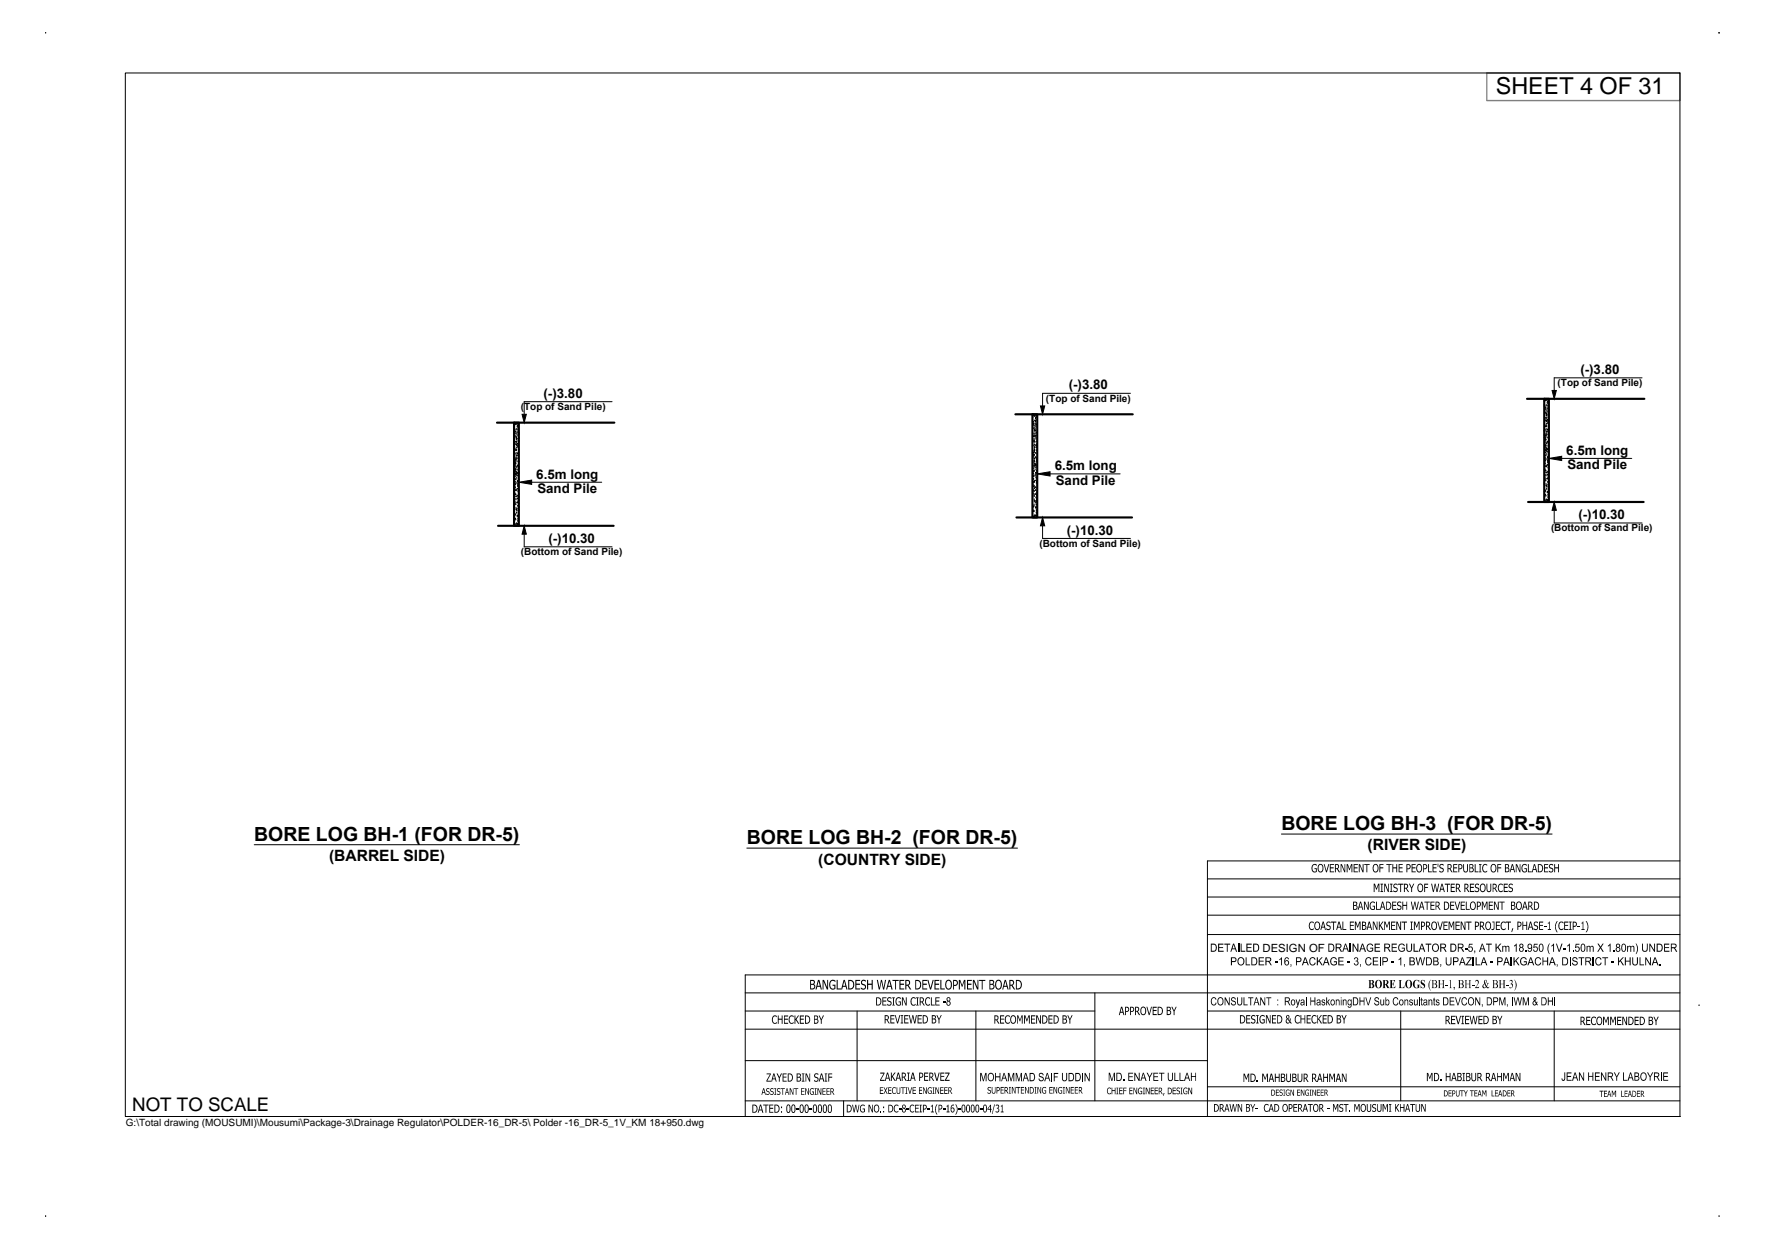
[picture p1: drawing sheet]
<svg xmlns="http://www.w3.org/2000/svg" width="420mm" height="297mm" viewBox="0 0 420 297" stroke-linecap="round" stroke-linejoin="round" font-family="sans-serif">
<defs><g id="words">
<text font-size="5.6" x="356.1" y="22.5">SHEET 4 OF 31</text>
<g font-size="4.6">
<text x="305" y="197.5">BORE LOG BH-3 (FOR DR-5)</text>
<text x="60.5" y="200.1">BORE LOG BH-1 (FOR DR-5)</text>
<text x="177.8" y="200.9">BORE LOG BH-2 (FOR DR-5)</text>
</g>
<text font-size="4.5" x="31.5" y="264.5">NOT TO SCALE</text>
<g font-size="3.7">
<text x="325.6" y="202.4">(RIVER SIDE)</text>
<text x="78.3" y="205">(BARREL SIDE)</text>
<text x="194.8" y="205.8">(COUNTRY SIDE)</text>
</g>
<g font-size="3.2">
<text x="376.2" y="89">(-)3.80</text>
<text x="129.4" y="94.7">(-)3.80</text>
<text x="254.4" y="92.7">(-)3.80</text>
<text x="127.7" y="113.9">6.5m long</text>
<text x="251.1" y="111.9">6.5m long</text>
<text x="372.9" y="108.2">6.5m long</text>
<text x="373.1" y="111.7">Sand Pile</text>
<text x="127.9" y="117.4">Sand Pile</text>
<text x="251.3" y="115.4">Sand Pile</text>
<text x="375.7" y="123.5">(-)10.30</text>
<text x="130.5" y="129.2">(-)10.30</text>
<text x="253.9" y="127.2">(-)10.30</text>
</g>
<text font-size="2.7" x="300.6" y="226.5">DESIGN OF</text>
<g font-size="2.4">
<text x="249" y="95.6">(Top of Sand Pile)</text>
<text x="370.8" y="91.9">(Top of Sand Pile)</text>
<text x="124" y="97.6">(Top of Sand Pile)</text>
<text x="247.4" y="130.1">(Bottom of Sand Pile)</text>
<text x="369.2" y="126.5">(Bottom of Sand Pile)</text>
<text x="124" y="132.1">(Bottom of Sand Pile)</text>
<text x="30" y="268">G:\Total drawing (MOUSUMI)\Mousumi\Package-3\Drainage Regulator\POLDER-16_DR-5\ Polder -16_DR-5_1V_KM 18+950.dwg</text>
</g>
</g></defs>
<!-- layer: dim -->
<g fill="none" stroke="#000" stroke-width=".24">
<path d="M145.7 95.6h-20.9v3M245.8 99.3v.1M245.8 99.2h.1M246.2 99.2h.1M246.2 98.9h.1M246.2 99h.1M246.5 99.8h.1M246.5 98.9h.1M246.5 99.6h.1M246.6 99.4h.1M246.7 99.4h.1M269.1 93.6h-20.9v3"/>
<path d="M367.6 96.7h.1M367.6 95.5h.1M367.6 96.4h.1M367.6 95.6v.1M367.6 96.6v.1M367.7 97.6h.1M367.8 96.8h.1M367.8 97.5h.1M367.8 97.1h.1zM367.9 98.4h.1M367.9 99.6h.1M367.9 95.3l.2-.1z"/>
<path d="M368 95.4h.1M368 95.3h.1M368 97.6h.1M368 98.1h.1M368.1 96.5h.1M368.1 98.9h.1M368.2 98.4l-.1 .1zM368.2 98.8l.1-.1zM368.2 99h.1M368.2 99.7h.1M368.2 99.5h.1M368.2 97.8h.1"/>
<path d="M368.2 98.4h.1M368.3 96.5h.1M368.3 97.2h.1M368.3 96.7h.1M368.3 97.4h.1M368.3 95.3h.1M368.3 95.9h.1M368.3 96.1h.1M368.4 95.7h.1M368.4 99.8l-.1 .2zM368.5 98.1h.1M368.5 97.4h.1"/>
<path d="M368.5 99.4h.1M368.6 96.4h.1M368.7 97.7h.1M368.7 98.7h.1M368.7 99.4h.1M368.7 97.3v.1M390.9 89.9h-20.9v3M122.4 102.4h.1M122.4 110h.1M122.4 101.3l.1-.1-.1 .2M122.4 108.3h.1M122.4 102.2v.2"/>
<path d="M122.4 101.1h.1M122.4 109.3h.1M122.4 117.5h.1M122.4 102.1h.1M122.5 119.2h.1M122.5 119.8h.1M122.5 103.3h.1M122.5 109.9h.1M122.5 114.2l.1-.1zM122.5 107.9v.2h-.1zM122.5 118.5h.1M122.5 105.9h.1"/>
<path d="M122.5 106.6h.1M122.5 114.1h.1M122.5 111.1h.1M122.5 105.8h.1zM122.5 117.3h.1M122.5 117.9h.1M122.5 117.7h.1M122.5 119h.1M122.6 116h.1M122.6 116.7h.1M122.6 103.2h.1M122.6 118.8h.1"/>
<path d="M122.6 119.5h.1M122.6 107h.1M122.6 114.8h.1M122.6 115.4h.1M122.6 102.5h.1M122.6 110.6h.1M122.6 116.6l-.1 .2zM122.7 113.5h.1M122.7 114.1h.1M122.7 116.1h.1M122.7 104.1h.1M122.7 109.7l-.1 .1z"/>
<path d="M122.7 117.7l.1-.1zM122.7 112.3h.1M122.7 112.9h.1M122.7 107.2h.1M122.7 115.4h.1M122.7 105.3h.1M122.7 102.7v.1zM122.7 109.3l.1-.1zM122.8 111h.1M122.8 111.6h.1M122.8 111.9h.1M122.8 113.1h.1"/>
<path d="M122.8 110.5h.1M122.8 112.9h.1M122.8 115.3h.1M122.8 117.7h.1M122.8 110.1v.2l-.2-.1zM122.8 100.9h.1zM122.8 110.4h.1M122.8 103.8h.1M122.8 112h.1M122.8 112.7h.1M122.8 101.1h.1M122.8 119.7h.1"/>
<path d="M122.8 100.9h.1M122.8 103.3h.1M122.8 105.7h.1M122.8 108.1h.1M122.8 118.2l.1-.1zM122.8 109.1h.1M122.8 109.7h.1M122.8 108.9h.1M122.8 107h.1M122.8 109.4h.1M122.8 111.8h.1M122.8 114.2h.1"/>
<path d="M122.8 116.6h.1M122.8 119h.1M122.8 111.2l.1-.1zM122.8 112.4h.2v-.2l-.1 .2M122.9 107.9h.1M122.9 108.5h.1M122.9 109.2h.1M122.9 116.7h.1M122.9 116.8h.1M122.9 102.2h.1M122.9 104.6h.1M122.9 106.6h.1"/>
<path d="M122.9 107.2h.1M122.9 108.6h.1M122.9 112.8l.1-.1zM123 105.3h.1M123 106h.1M123 107.2h.1M123 104.1l-.1 .1zM123 104.5l.1-.1zM123 104.1h.1M123 104.7h.1M123 105.2h.1M123 105.8h.1"/>
<path d="M123 113.3h.1M123 113.8h.1M123 103.4h.1M123 103.1h.1M123 115.1h.1M123.1 102.2h.1M123.1 102.8h.1M123.1 102.4h.1M123.1 109.9h.1M123.1 118.1h.1M123.1 118.8h.1M123.1 114.5l.2 .1v-.2l-.2 .1"/>
<path d="M123.1 100.9h.1M123.1 101.6h.1M123.1 101.7h.1M123.1 110.9h.1M123.1 119.5l-.1 .1zM123.1 116.3h.2zM123.2 115.3h.1M123.2 101.4h.1M123.2 118.8h.1M123.2 112.5l-.1 .1zM123.2 107.9h.1zM123.2 106.5h.1"/>
<path d="M123.2 114.7h.1M123.2 108h.1M123.2 106.1h.1M123.2 108.5h.1M123.2 110.9h.1M123.2 113.3h.1M123.2 115.7h.1M123.2 118.1h.1M123.2 105.5l-.1 .1zM123.3 111.9h.1M123.3 109.2h.1M123.3 115.8h.1"/>
<path d="M123.3 101.4h.1M123.3 103.7h.1M123.3 103.1h.1M123.3 111.2h.1M123.3 119.4h.1M123.3 117.1h.1M123.3 105h.1M123.3 119.8h.2zM123.4 107.8h.1M123.4 108.5h.1M123.4 116h.1M123.4 112.9h.1"/>
<path d="M123.4 111.4h.1zM123.4 119.7h.1M123.4 102.1h.1M123.4 113.9l.1 .2zM123.5 118.4h.1M123.5 119.1h.1M123.5 105.1h.1M123.5 103.3h.1M123.5 110h.1M123.5 106.9l-.1 .1zM123.5 117.8h.1M123.5 104.4h.1"/>
<path d="M123.5 112.6h.1M123.5 111.2h.1M123.5 116.5v.2h-.2zM123.5 103v.1M126.6 114.8h16.6M245.8 106.3h.1M245.8 106.1l.1-.2-.1 .2M245.8 100.4h.1M245.8 108h.1M245.8 106.4h.1M245.8 106.3v.1M245.8 118.5h.1"/>
<path d="M245.8 119.1h.1M245.8 107.3h.1M245.8 115.5h.1M245.8 100.1h.1M245.8 118.7h.1M245.8 100.3h.1M245.8 100.3v.1M245.9 117.2h.1M245.9 117.8h.1M245.9 101.3h.1M245.9 107.9h.1M245.9 112.2h.1z"/>
<path d="M245.9 116h.1M245.9 116.6h.1M245.9 103.9h.1M245.9 104.6h.1M245.9 112.1h.1M245.9 109.1h.1M245.9 115.8h.1M245.9 103.8h.1zM245.9 114.7h.1M245.9 115.3h.1M245.9 117h.1M245.9 107.8l.2-.1z"/>
<path d="M246 114.1h.1M246 101.2h.1M246 108.7h.1M246 116.8h.1M246 117.5h.1M246 105h.1M246 112.8h.1M246 113.4h.1M246 100.5h.1M246 114.7l-.1 .1zM246 108.2l.2-.1v.2h-.2M246.1 111.6h.1"/>
<path d="M246.1 112.2h.1M246.1 114.1h.1M246.1 102.1h.1M246.1 115.7h.1zM246.1 110.3h.1M246.1 110.9h.1M246.1 105.3h.1M246.1 113.4h.1M246.1 103.3h.1M246.1 100.7l-.1 .1zM246.1 107.3h.1zM246.2 109h.1"/>
<path d="M246.2 109.7h.1M246.2 109.9h.1M246.2 111.1h.1M246.2 106.1h.1M246.2 108.5h.1M246.2 110.9h.1M246.2 113.3h.1M246.2 115.7h.1M246.2 118.1h.1M246.2 107.8h.1M246.2 108.4h.1M246.2 101.8h.1"/>
<path d="M246.2 110h.1M246.2 110.7h.1M246.2 118.2h.1M246.2 117.7h.1M246.2 119h.1M246.2 101.4h.1M246.2 103.7h.1M246.2 119.4h.1M246.2 107.2h.1M246.2 107h.1M246.2 102.6h.1M246.2 105h.1"/>
<path d="M246.2 107.4h.1M246.2 109.8h.1M246.2 112.2h.1M246.2 114.6h.1M246.2 117h.1M246.3 105.9h.1M246.3 106.5h.1M246.3 107.3h.1M246.3 114.7h.1M246.3 114.8h.1M246.3 100.2h.1M246.3 116.1l-.1 .1z"/>
<path d="M246.3 119.2l.1-.1zM246.3 104.6h.1M246.3 105.3h.1M246.3 106.6h.1M246.3 109.1v.1zM246.3 110.8h.2zM246.4 103.3h.1M246.4 104h.1M246.4 103.9h.1M246.4 105.3h.1M246.4 102.1v.1M246.4 102.5l.1-.1z"/>
<path d="M246.4 102.1h.1M246.4 102.7h.1M246.4 103.2h.1M246.4 111.4h.1M246.4 119.5h.1M246.4 111.9h.1M246.4 110.3v.1h-.2zM246.5 100.9h.1M246.5 101.5h.1M246.5 116.8h.1M246.5 101.1h.1M246.5 113.1h.1"/>
<path d="M246.5 119.7h.1M246.5 117.6v-.1zM246.5 100.2h.1M246.5 100.4h.1M246.5 107.9h.1M246.5 116.1h.1M246.5 108.9h.1M246.5 112.5l.2-.1v.2zM246.5 114.3h.2zM246.6 112.7h.1M246.6 113.3h.1M246.6 116.8h.1"/>
<path d="M246.6 118.5h.1M246.6 110.5l-.1 .1zM246.6 106l.1-.1zM246.6 104.5h.1M246.6 106h.1M246.6 101.7h.1M246.6 104.2h.1M246.6 106.6h.1M246.6 108.9h.1M246.6 111.4h.1M246.6 113.7h.1M246.6 116.1h.1"/>
<path d="M246.6 103.5l-.1 .1zM246.7 110h.1M246.7 107.2h.1M246.7 113.8h.1M246.7 101.1h.1M246.7 109.3h.1M246.7 117.4h.1M246.7 103.1h.1M246.7 115.1h.1M246.7 119.6h.1M246.7 117.8h.2zM246.8 118.3h.1"/>
<path d="M246.8 119h.1M246.8 105.8h.1M246.8 106.5h.1M246.8 114h.1M246.8 110.9h.1M246.8 105l.1 .1zM246.8 118.9l-.1 .2zM246.8 109.4h.1zM246.8 117.7h.1M246.8 100.1h.1M246.8 111.9l-.1 .2zM246.9 116.4h.1"/>
<path d="M246.9 117.1h.1M246.9 103.1h.1M246.9 118.8h.1M246.9 119.4h.1M246.9 101.4h.1M246.9 108h.1M246.9 115.8h.1M246.9 102.4h.1M246.9 110.6h.1M246.9 109.2h.1M246.9 114.7v-.1l-.2 .1h.2M246.9 101v.1"/>
<path d="M250 112.8h16.6M367.6 102.7h.1M367.6 119.3l.1 .1h-.1M367.6 102.4l.1-.2-.1 .2M367.6 115.4h.1M367.6 103.6h.1M367.6 104.3h.1M367.6 111.8h.1M367.6 115h.1M367.6 102.5v.2M367.7 114.1h.1M367.7 114.8h.1"/>
<path d="M367.7 108.5l.1 .1zM367.7 112.9h.1M367.7 113.5h.1M367.7 100.9h.1M367.7 108.4h.1M367.7 116.6h.1M367.7 117.2h.1M367.7 104.2h.1M367.7 105.5h.1M367.7 100.1l.1 .1zM367.7 116.9h.1M367.7 111.6h.1"/>
<path d="M367.7 112.2h.1M367.7 100.2h.1M367.7 112.1h.1M367.8 110.4h.1M367.8 111h.1M367.8 113.8h.1M367.8 101.3h.1M367.8 113.3h.1M367.8 118l-.1 .1zM367.8 109.1h.1M367.8 109.7h.1M367.8 105h.1"/>
<path d="M367.8 113.1h.1M367.8 111l-.1 .1zM367.9 108.5h.1M367.9 110.4h.1M367.9 104l-.1 .1zM367.9 112l.1-.1zM367.9 107.2h.1M367.9 107.8h.1M367.9 101.6h.1M367.9 109.7h.1M367.9 117.9h.1M367.9 117h.1"/>
<path d="M367.9 103.6h.1zM367.9 106h.1M367.9 106.6h.1M367.9 106.2h.1M367.9 109.6h.1M367.9 112h.1M367.9 114.4h.1M367.9 116.8h.1M367.9 119.2h.1M367.9 119.5h.1M367.9 104.4l.1 .2-.2-.1zM368 104.7h.1"/>
<path d="M368 105.3h.1M368 106.3h.1M368 107h.1M368 114.5h.1M368 107.5h.1M368 114.1h.1M368 100h.1M368 102.5h.1M368 104.8h.1M368 107.2h.1M368 112.5h.1zM368 103.4h.1"/>
<path d="M368 104.1h.1M368 115.3h.1M368 103.7h.1M368 106.1h.1M368 108.5h.1M368 110.9h.1M368 113.3h.1M368 115.7h.1M368 118.1h.1M368 105.5h.2zM368.1 102.2h.1M368.1 102.8h.1"/>
<path d="M368.1 103.6h.1M368.1 119.2h.1M368.1 103.3h.1M368.1 101.3h.1M368.1 106.7l.1-.1v.1zM368.1 115.5h.1zM368.1 101.6h.1M368.1 102.9h.1M368.1 111.1h.1M368.1 107.1h.1zM368.2 100.3h.1M368.2 100.9h.1"/>
<path d="M368.2 116.5h.1M368.2 119h.1M368.2 100.2h.1M368.2 107.6h.1M368.2 115.8h.1M368.2 101.6h.1M368.2 108.2h.1M368.2 109.4h.1M368.2 116h.1M368.3 112.4h.1M368.3 113.1h.1M368.3 117.2h.1"/>
<path d="M368.3 119h.1zM368.3 104.2h.1M368.3 105.3h.1M368.3 113.8l-.1 .1zM368.3 110.6h.2zM368.4 109.7h.1M368.4 113.1h.1M368.4 106.8l-.1 .1zM368.4 102.2h.1zM368.4 100.8h.1M368.4 109h.1M368.4 117.2h.1"/>
<path d="M368.4 102.3h.1M368.4 102.8h.1M368.4 105.3h.1M368.4 107.6h.1M368.4 110h.1M368.4 112.5h.1M368.4 114.8h.1M368.5 119.1h.1M368.5 103.5h.1M368.5 110.2h.1M368.5 100.5h.1M368.5 108.7l-.2 .2h.2v-.2"/>
<path d="M368.5 117.8h.1M368.5 118.4h.1M368.5 105.6h.1M368.5 106.2h.1M368.5 113.7h.1M368.5 111.4h.1M368.5 116.5h.1M368.5 117.2h.1M368.5 118h.1M368.5 119.2h.1M368.5 108.3h.2zM368.5 114.1h.2z"/>
<path d="M368.6 115.2h.1M368.6 115.9h.1M368.6 102.8h.1M368.6 110.3h.1M368.6 118.5h.1M368.6 119.1h.1M368.6 107.2h.1M368.6 101.4l.1-.1zM368.6 115.2l-.1 .2zM368.6 105.8l.1-.1zM368.6 114h.1M368.6 114.7h.1"/>
<path d="M368.6 102.2h.1M368.6 115.1h.1M368.7 112.7h.1M368.7 113.4h.1M368.7 115.8h.1M368.7 104.3h.1M368.7 112.1h.1M368.7 106.9h.1M368.7 115.1h.1M368.7 105.5h.1M368.7 111v-.1l-.1 .1 .1 .1M371.8 109.1h16.6"/>
<path d="M122.4 124.9h.1v.1h-.1M122.4 120.5h.1M122.4 121.1h.1M122.4 120.7h.1M122.4 122.6l.1-.1zM122.5 122.9h.1M122.5 122.2h.1M122.6 123.6l-.1 .2zM122.7 122.7h.1M122.7 123.5h.1M122.8 120.1h.1M122.8 122.5h.1"/>
<path d="M122.8 124.9h.1M122.8 125.2h.1M122.8 120.2h.1M122.8 123.8h.1M122.8 121h.1M122.8 121.3h.1M122.9 124.9h.1M122.9 121.2l.1-.1zM123 122.1h.1M123 124.6h.1M123 121.5h.1M123 121.7h.1"/>
<path d="M123.1 122.9h.1M123.1 124.7l.1-.1zM123.2 122.8h.1M123.2 122.9h.1M123.2 120.5h.1M123.3 124.1h.1M123.3 124.7h.1M123.3 122.8h.1M123.3 123.5h.1M123.3 123.7h.1M123.3 121.6h.1M123.3 122.2h.1"/>
<path d="M123.3 124.8h.1M123.3 124.9h.1M123.4 120.9h.1M123.4 124.1h.1M123.4 120.9l-.1 .1zM123.4 120.3h.1M123.4 120.7h.1M123.5 120.7h.1M123.5 121.4h.1M124.8 127.1v3h20.9M245.8 123l.1-.1-.1 .1M245.8 120.6l.1-.1z"/>
<path d="M245.9 120.9h.1M245.9 121.8l.1-.1zM245.9 120.2h.1M246.1 121.6h.1M246.1 120.7h.1M246.2 120.5h.1M246.2 122.9h.1M246.2 123.2h.1M246.2 121.8h.1M246.3 122.9h.1M246.4 120.2h.1M246.4 122.7h.1"/>
<path d="M246.5 120.9h.1M246.5 122.7h.1zM246.6 120.8h.1M246.6 120.9h.1M246.7 122.1h.1M246.7 122.7h.1M246.7 120.8h.1M246.7 121.5h.1M246.7 121.7h.1M246.7 120.2h.1M246.7 122.9h.1M246.8 122.2h.1"/>
<path d="M248.2 125.2v3h20.9M370 121.5v3h20.9"/>
</g>
<path d="M124.3 98.6h1l-.5 2zM247.7 96.6h1l-.5 2zM369.5 92.9h1l-.5 2zM123.5 114.8l3.1-.5v1zM246.9 112.8l3.1-.5v1zM368.7 109.1l3.1-.5v1zM124.8 125.2l.5 1.9h-1zM248.2 123.2l.5 2h-1zM370 119.5l.5 2h-1z" fill="#000" stroke="#000" stroke-width=".24"/>
<path d="M241.7 98.6h27.9M245.8 98.6h1.1v24.6h-1.1zM363.5 94.9h27.9M367.6 94.9h1.1v24.6h-1.1zM118.3 100.6h27.9M122.4 100.6h1.1v24.6h-1.1zM363.8 119.5h27.5M118.6 125.2h27.5M242 123.2h27.5" fill="none" stroke="#000" stroke-width=".51"/>
<!-- layer: text -->
<path d="M305 198.5h64.5M60.5 201.1h63.1M177.8 201.9h64.4" fill="none" stroke="#000" stroke-width=".24"/>
<!-- layer: Khal -->
<path d="M353.9 23.9h46v-6.5h-46h46v6.5" fill="none" stroke="#808080" stroke-width=".3"/>
<!-- layer: Frame -->
<path d="M353.9 17.4v6.5h46" fill="none" stroke="#808080" stroke-width=".3"/>
<path d="M10.9 7.9h.1M409.2 7.9h.1M10.9 289.6h.1M409.2 289.6h.1" fill="none" stroke="#000" stroke-width=".25"/>
<!-- layer: CAR -->
<g fill="#000">
<path d="M330.8 233.3h1.3v.5l-.2-.4h-.5v.8l.4-.5v1l-.4-.5v.6a.36 .36 0 0 0 .3 .2 .36 .36 0 0 0 .3-.2l.2-.2-.1 .6h-1.3l.2-.2v-1.6zM332.9 233.3h.8l-.2 .2v1.5h.5l.3-.5v.7h-1.4l.2-.2v-1.6zM336.6 233.4l.6-.2 .5 .2 .1-.2v.7l-.2-.4-.4-.2-.3 .2-.2 .4 .1 .9 .2 .3h.5v-.6l-.2-.1h.7l-.2 .1v.6l-.8 .1-.5-.4-.2-.7zM338.3 233.4l.2-.2 .5 .2 .2-.2v.7l-.5-.6a.37 .37 0 0 0-.2 .5 .37 .37 0 0 0 .4 .2l.3 .4v.6l-.3 .2-.5-.1-.2 .1v-.7l.3 .5a.34 .34 0 0 0 .5-.2 .34 .34 0 0 0-.4-.4l-.4-.5zM340.4 233.3l.2-.2-.3 .7v1.2l.3 .8-.4-.5-.2-.5 .1-.9zM342.3 233.3h.7l-.2 .1v.8h.7l-.1-.8-.2-.1h.7l-.2 .1v1.6l.2 .2h-.7l.2-.1 .1-.9h-.7v.8l.2 .2h-.7l.2-.1v-1.7zM344 234.4h.6v.2h-.6zM345 233.4l.4-.2v1.7l.2 .3h-.6l.2-.2v-1.5zM346 235a.34 .34 0 0 1 .4 .3 .34 .34 0 0 1-.3 .3l.2-.4h-.2zM348.6 233.3h.7l-.2 .1v.8h.7v-.8l-.2-.1h.6l-.2 .1v1.6l.2 .2h-.6l.2-.2v-.8h-.7v.8l.2 .2h-.7l.3-.2v-1.6zM350.4 234.4h.6v.2h-.6zM351.3 233.4l.4-.2 .3 .3v.5l-.6 1h.5l.2-.2-.1 .4h-.9l.7-1.1-.2-.7h-.2l-.3 .4z"/>
<path d="M356.8 233.3h.6l-.2 .1v.8h.7v-.8l-.2-.1h.7l-.2 .1v1.6l.2 .2h-.7l.2-.1v-.9h-.7v.8l.2 .2h-.6l.2-.2v-1.6zM358.5 234.4h.6v.2h-.6zM359.4 233.4l.5-.2 .2 .2-.2 .6 .2 .2 .1 .6-.5 .4-.4-.1 .1-.1 .4 .1 .2-.2-.1-.5-.3-.2 .2-.2 .1-.4-.3-.2-.2 .3zM360.4 233.1l.4 .4 .2 .8-.1 .9-.5 .6 .3-.4 .1-.7v-1zM202.8 262.9h.3l.2 1.6 .3-1.6h.2l.3 1.6 .3-1.6h.2l-.4 1.9h-.2l-.3-1.6-.3 1.6h-.2zM204.9 263.1l.3-.2 .7 .1v.4l-.3-.3h-.4l-.3 .7 .1 .5 .3 .3h.4v-.6h-.4v-.2h.6l-.1 .9-.5 .1-.5-.3-.1-1zM206.7 262.9h.3l.6 1.5v-1.5h.2v1.9h-.2l-.6-1.6v1.6h-.3zM209.6 264.4h.2v.4h-.2zM213 263l.2-.1 .7 .1v.3l-.6-.2-.3 .4v.6l.2 .5h.4l.3-.3v.3l-.4 .2-.4-.1-.3-.4v-.7zM214 263.8h.5v.3h-.5zM215.8 263.8h.6v.3h-.6zM216.8 263l.2-.1 .6 .1v.3l-.6-.2-.3 .5v.5l.3 .5h.3l.3-.3v.3l-.3 .2-.4-.1-.3-.4-.1-.7z"/>
<path d="M217.8 262.9h.9v.3h-.7v.5h.7v.2h-.7v.7h.7v.2h-.9zM218.9 262.9h.5v.2h-.1v1.5h.1v.2h-.5v-.2h.2v-1.5h-.2zM220.8 263.8h.5v.3h-.5zM221.6 263.2l.5-.3v1.7h.2v.2h-.7v-.2h.3v-1.2h-.3zM223 262.9h.2l-.4 .6v.9l.4 .9-.4-.3-.2-.8v-.6zM224.4 263.8h.6v.3h-.6zM225.3 263.2l.5-.3v1.7h.2v.2h-.7v-.2h.3v-1.2h-.3zM227.4 262.9h.3l.3 .8v.8l-.4 .8h-.2l.3-.6 .1-.9zM228.2 263.8h.5v.3h-.5zM233.3 263.8h.5v.3h-.5zM236.7 262.9h.1l-.6 2.2h-.1zM237.1 262.9l.7 .1 .1 .5-.3 .3 .3 .2v.3l-.4 .5-.5-.1v-.3l.5 .2 .2-.3a.31 .31 0 0 0-.1-.3 .31 .31 0 0 0-.3-.1v-.2a.31 .31 0 0 0 .4-.3 .31 .31 0 0 0-.3-.3 .31 .31 0 0 0-.3 .2z"/>
<path d="M238.2 263.2l.5-.3v1.7h.2v.2h-.7v-.2h.3v-1.2h-.3z"/>
<path d="M325.7 233.3h1.1l.2 .1 .1 .4-.4 .4 .4 .3v.4l-.2 .2-1.2 .1 .3-.2v-1.6zM326.3 233.4v.7h.2l.2-.5zM326.3 234.2v.6a.28 .28 0 0 0 .4 .2 .28 .28 0 0 0 .1-.4l-.2-.3z"/>
<path d="M327.6 233.4l.8-.2 .5 .5 .1 .8-.4 .6-.7 .1-.4-.4-.2-.9zM328 233.4l-.3 1 .2 .6 .3 .1 .3-.3 .1-.7-.1-.6z"/>
<path d="M329.1 233.3l1.3 .1 .1 .5-.3 .4 .6 .9h-.5l-.5-.9-.1 .7 .2 .2h-.8l.2-.2v-1.6zM329.7 233.4v.8h.2l.2-.6-.1-.2z"/>
<path d="M334.7 233.6l.4-.4h.5l.3 .3 .3 1-.4 .6-.7 .1-.4-.3-.2-.6zM335.2 233.4l-.2 .3-.1 .8 .2 .5 .3 .1 .3-.4v-1l-.2-.3z"/>
<path d="M340.8 233.3h.9l.3 .2 .1 .3-.3 .4 .3 .3v.3l-.2 .3-1.1 .1 .2-.2v-1.6zM341.2 233.4v.7h.5l.1-.5-.1-.2zM341.2 234.2v.8h.5l.1-.6z"/>
<path d="M347.1 233.3h1l.2 .1 .1 .5-.3 .3 .3 .2 .1 .4-.3 .3-1.1 .1 .2-.2v-1.6zM347.6 233.4l-.1 .7h.5l.1-.5zM347.5 234.2v.8h.6l.1-.5z"/>
<path d="M353.3 233.4l.2-.1a.41 .41 0 0 1 .5 .3 .41 .41 0 0 1-.4 .5l.3 .6 .2-.5-.1-.3h.4l-.3 .6a.27 .27 0 0 0 0 .4 .27 .27 0 0 0 .4-.1l-.2 .4-.4-.1a.19 .19 0 0 0-.2-.1 .19 .19 0 0 0-.1 .2h-.5l-.2-.3 .1-.4 .3-.4zM353.5 233.4l.1 .6 .1-.1a.28 .28 0 0 0 .1-.4 .28 .28 0 0 0-.3-.1zM353.3 234.3l-.2 .5a.29 .29 0 0 0 .5 .2 .29 .29 0 0 0-.1-.5l-.1-.3z"/>
<path d="M355.2 233.3h1l.3 .2v.4l-.2 .3 .3 .3v.3l-.3 .3-1.1 .1 .3-.2v-1.6zM355.7 233.4v.7h.4l.2-.2-.1-.4zM355.7 234.2v.8h.5l.1-.6z"/>
<path d="M201.6 262.9h.7l.4 .6v.7l-.4 .5-.7 .1zM201.8 263.2v1.4h.3l.4-.4 .1-.6-.3-.4z"/>
<path d="M208.2 263.1l.7-.2 .3 .4 .1 1-.4 .5h-.4l-.4-.4-.1-.8zM208.4 263.2l-.2 .3 .1 .8 .5 .3 .3-.3v-.8l-.3-.4z"/>
<path d="M210.2 263.4h.3v.4h-.3zM210.2 264.4h.3v.4h-.3z"/>
<path d="M211.5 262.9h.6l.4 .4 .1 1-.4 .4-.7 .1zM211.7 263.2v1.4h.3l.4-.5v-.5l-.2-.4z"/>
<path d="M214.9 263.4a.27 .27 0 0 0 .5 0 .27 .27 0 0 0-.5 0zM215 263.9l-.1 .5 .4 .2 .2-.4zM214.8 263l.5-.1 .3 .2v.5l-.2 .2 .3 .5-.4 .5-.4-.1-.2-.3v-.4l.3-.2-.3-.3z"/>
<path d="M219.7 262.9h.6l.3 .4-.1 .5-.6 .3v.7h-.2zM219.9 263.2v.7l.4-.1 .1-.6z"/>
<path d="M223.4 262.9h.6l.3 .3v.6l-.2 .2-.5 .1v.7h-.2zM223.6 263.2v.7h.3l.2-.2v-.4z"/>
<path d="M226.5 263.1l.6-.2v.3h-.5l-.1 .5 .4-.1 .3 .2v.7l-.3 .3h-.3l-.3-.5zM226.5 263.9v.4a.3 .3 0 0 0 .5 .2 .3 .3 0 0 0 0-.5l-.1-.2z"/>
<path d="M229.1 263l.4-.1 .3 .3v1.3l-.4 .3h-.3l-.2-.4v-.9zM229.2 263.1l-.1 1.2a.22 .22 0 0 0 .2 .3 .22 .22 0 0 0 .3-.3v-.8a.29 .29 0 0 0-.1-.3 .29 .29 0 0 0-.3-.1z"/>
<path d="M230.2 263l.4-.1 .3 .3v1.2l-.4 .4h-.3l-.2-.4v-.9zM230.3 263.1l-.1 1.2a.22 .22 0 0 0 .2 .3 .22 .22 0 0 0 .3-.3v-.8a.29 .29 0 0 0-.1-.3 .29 .29 0 0 0-.3-.1z"/>
<path d="M231.3 263l.4-.1 .3 .4v1.1l-.4 .4-.3-.1-.2-.4zM231.4 263.1l-.1 1a.31 .31 0 0 0 .3 .5 .31 .31 0 0 0 .2-.5v-.6a.29 .29 0 0 0-.1-.3 .29 .29 0 0 0-.3-.1z"/>
<path d="M232.4 263l.4-.1 .3 .4v1.1l-.4 .4-.3-.1-.2-.4zM232.5 263.1l-.1 1a.31 .31 0 0 0 .3 .5 .31 .31 0 0 0 .2-.5v-.9z"/>
<path d="M234.2 263l.4-.1 .3 .3v1.3l-.3 .3-.4-.1-.2-.3v-.9zM234.3 263.1v1.3a.29 .29 0 0 0 .4 .1 .29 .29 0 0 0 0-.5v-.8z"/>
<path d="M235.7 262.9h.2v1h.2v.2h-.2v.7h-.2v-.7h-.6v-.2zM235.7 263.2l-.5 .7h.5z"/>
</g>
<!-- layer: Frame -->
<g fill="none" stroke="#000" stroke-width=".24">
<path d="M399.9 17.4h-370.1v248.3h370.1v-248.3M287.4 217.8h112.5M287.4 213.5h112.5M287.4 209.2h112.5M399.9 204.9h-112.5v60.8M177.4 236.3h222.5M260.6 236.3v25.7M287.4 222.4h112.5M399.9 232h-222.5v33.7M177.4 245h222.5M177.4 252.4h110M177.4 240.6h83.2"/>
<path d="M204 240.6v21.4M232.3 240.6v21.4M287.4 258.7h112.5M287.4 240.6h112.5M333.4 240.6v21.4M370 240.6v21.4M177.4 262h222.5M182.5 265.7h217.4h-222.5h222.5M200.8 262v3.7"/>
</g>
<g fill="#000">
<path d="M312.4 205.9l.4-.3 .7 .2v.3l-.5-.3-.3 .1-.3 .7 .1 .5 .3 .3h.5v-.5h-.4v-.3h.6v.9l-.8 .2-.3-.3-.2-.9zM315.1 205.7h.2l.5 1.6 .4-1.6h.2l-.5 1.9h-.2zM316.6 205.7h1v.2h-.8v.5h.7v.3h-.7v.7h.8v.2h-1zM319.1 205.7h.3l.7 1.5v-1.5h.1v1.9h-.2l-.7-1.7v1.7h-.2zM320.6 205.7h.3l.4 1.1 .3-1.1h.3v1.9h-.2v-1.7l-.4 1.2-.5-1.2v1.7h-.2zM322.2 205.7h1v.2h-.8v.5h.8v.3h-.8v.7h.8v.2h-1zM323.5 205.7h.3l.6 1.5v-1.5h.2v1.9h-.3l-.6-1.7v1.7h-.2zM324.8 205.7h1.2v.2h-.5v1.7h-.2v-1.7h-.5zM324.7 214.6h.3l.6 1.6v-1.6h.2v1.9h-.2l-.7-1.6v1.6h-.2zM326.2 214.9l.4-.3 .7 .1v.3l-.5-.2-.3 .1-.3 .5 .1 .7 .4 .3 .4-.1v-.5h-.3v-.2h.5l-.1 .9-.6 .1-.4-.3-.2-1zM327 210.3h.3l.4 1.1 .4-1.1h.3v2h-.2v-1.7l-.5 1.2-.5-1.2v1.7h-.2zM327.6 214.6h.2v1.7h.7v.2h-.9z"/>
<path d="M328.6 210.3h.7v.2h-.3v1.6h.3v.2h-.7v-.2h.2v-1.6h-.2zM328.4 205.7h.9v.2h-.7v.5h.7v.3h-.7v.9h-.2zM330 205.7h1.3v.2h-.5v1.7h-.2v-1.7h-.6zM329.5 210.3h.3l.6 1.6v-1.6h.2v2h-.2l-.7-1.7v1.7h-.2zM331.4 214.6h1v.2h-.8v.6h.7v.2h-.7v.7h.8v.2h-1zM330.9 210.3h.6v.2h-.2v1.6h.2v.2h-.6v-.2h.2v-1.6h-.2zM331.8 210.5l.4-.2 .5 .1v.3l-.7-.2-.1 .3 .1 .3 .7 .4v.6l-.3 .2-.7-.1v-.3l.3 .2 .5-.2-.1-.4-.6-.3zM331.5 205.7h.2v.7h.7v-.7h.2v1.9h-.2v-.9h-.7v.9h-.2zM332.9 205.7h1v.2h-.8v.5h.8v.3h-.8v.7h.8v.2h-1zM332.7 214.7l.3-.1 .6 .1v.3l-.4-.2-.4 .1v.4l.8 .5v.5l-.3 .3-.7-.1v-.4l.4 .3 .4-.2-.1-.5-.7-.3zM332.8 210.3h1.3v.3h-.6v1.7h-.2v-1.7h-.5zM333.8 214.6h.2v.8h.8v-.8h.2v1.9h-.2v-.9h-.8v.9h-.2z"/>
<path d="M336 205.7h1v.2h-.8v.5h.8v.3h-.8v.7h.8v.2h-1zM335.4 210.3h.2l.4 .9 .5-.9h.2l-.5 1.1v.9h-.3v-.8zM335.9 214.6h.2l.3 1.7 .3-1.7h.2l.3 1.7 .4-1.7h.2l-.5 1.9h-.2l-.3-1.6-.3 1.6h-.3zM339.1 214.6h1.2v.2h-.5v1.7h-.2v-1.7h-.5zM339 210.3h1v.3h-.8v.5h.7v.2h-.7v1h-.2zM340.5 214.6h1v.2h-.8v.6h.7v.2h-.7v.7h.8v.2h-1zM340 205.7h.2v1.7h.7v.2h-.9zM341 205.7h1v.2h-.8v.5h.8v.3h-.8v.7h.8v.2h-1zM342.2 205.6h.2v.7h-.1zM340.7 210.3h.2l.3 1.7 .3-1.7h.2l.4 1.7 .3-1.7h.2l-.4 2h-.2l-.3-1.6-.4 1.6h-.2zM342.8 205.8l.2-.2 .6 .2v.3l-.5-.3-.3 .3 .2 .4 .7 .4-.1 .5-.3 .3-.7-.2v-.3l.4 .2 .5-.2-.1-.4-.7-.3zM342.2 219.3h.2l.4 1.7 .5-1.7h.2l-.6 2h-.2z"/>
<path d="M343.9 210.3h1.3v.3h-.5v1.7h-.2v-1.7h-.6zM345.2 214.6h1v.2h-.8v.6h.7v.2h-.7v.7h.8v.2h-1zM345.3 210.3h1v.3h-.7v.5h.7v.2h-.7v.8h.7v.2h-1zM345.9 205.7h1v.2h-.8v.5h.8v.3h-.8v.7h.8v.2h-1zM346.3 214.6h.2l.4 1.6 .5-1.6h.2l-.6 1.9h-.2zM347.7 214.6h1v.2h-.8v.6h.7v.2h-.7v.7h.8v.2h-1zM348.3 205.7h.2v1.3l.3 .4 .4-.2v-1.5h.2v1.5l-.3 .5h-.4l-.3-.3zM348.9 214.6h.3v1.7h.7v.2h-1zM349.9 210.3h1v.3h-.8v.5h.7v.2h-.7v.8h.8v.2h-1zM351.2 210.5l.7-.2 .2 .1v.3l-.4-.2a.37 .37 0 0 0-.4 .5 .37 .37 0 0 0 .5 .3l.4 .3-.1 .5-.5 .3-.5-.2v-.3l.6 .2 .2-.3-.1-.3-.7-.3zM351.1 205.7h.2v1.7h.6v.2h-.8zM352.1 205.7h.6v.2h-.2v1.5h.2v.2h-.6v-.2h.1v-1.5h-.1z"/>
<path d="M353 205.8l.4-.2 .6 .2v.3l-.4-.3-.3 .1-.3 .6 .1 .5 .2 .4h.3l.4-.2-.1 .4-.5 .1-.4-.4-.2-.9zM352.7 214.6h.3l.4 1.1 .4-1.1h.3v1.9h-.2v-1.6l-.4 1.1-.5-1.1v1.6h-.3zM354.4 214.6h1v.2h-.8v.6h.7v.2h-.7v.7h.8v.2h-1zM353.9 210.3h.2v1.3l.2 .5h.3l.2-.2v-1.6h.2v1.6l-.3 .4h-.5l-.3-.2zM355.6 214.6h.3l.7 1.6v-1.6h.2v1.9h-.3l-.7-1.6v1.6h-.2zM356.8 210.5l.4-.2 .5 .2v.3l-.3-.3-.4 .1-.2 .6 .1 .8 .5 .1 .3-.2v.3l-.5 .2-.5-.3-.1-1zM356.4 205.7h1v.2h-.8v.5h.8v.3h-.8v.9h-.2zM356.9 214.6h1.3v.2h-.5v1.7h-.3v-1.7h-.5zM358 210.3h.9v.3h-.7v.5h.7v.2h-.7v.8h.7v.2h-.9zM359.3 210.4l.3-.1 .5 .1v.3l-.6-.2-.2 .3 .1 .3 .6 .2 .2 .3-.1 .5-.2 .2-.8-.1v-.3l.3 .2h.4l.1-.2v-.4l-.8-.4zM360.8 205.7h.3l.7 1.5v-1.5h.1v1.9h-.2l-.7-1.7v1.7h-.2zM362.4 205.8l.4-.2 .7 .2v.3l-.5-.3-.3 .1-.3 .5v.7l.4 .3h.4v-.5h-.3v-.3h.6l-.1 .9-.7 .2-.3-.3-.2-1.1z"/>
<path d="M363.7 205.7h.2v1.7h.7v.2h-.9zM367.6 205.7h.9v.2h-.7v.5h.7v.3h-.7v.7h.7v.2h-.9zM368.8 205.8l.3-.2 .6 .2v.3l-.5-.3-.3 .3 .2 .4 .7 .4-.1 .5-.3 .3-.7-.2v-.3l.4 .2 .5-.2-.2-.4-.6-.3zM370 205.7h.2v.7h.7v-.7h.2v1.9h-.2v-.9h-.7v.9h-.2zM195.8 233.2h.4l.7 1.8v-1.8h.2v2.3h-.3l-.8-1.9v1.9h-.2zM197.6 233.5l.5-.3 .8 .2v.3l-.6-.3-.4 .1-.3 .6 .1 .8 .4 .4 .5-.1v-.6h-.4v-.2h.7l-.1 1-.7 .2-.5-.4-.2-1.1zM199.2 233.2h.2v2.1h.8v.2h-1zM203.6 233.2h1.2v.3h-.9v.6h.8v.3h-.8v.9h.9v.2h-1.2zM205.1 233.4l.3-.2 .7 .2v.3l-.6-.3-.3 .4 .1 .3 .6 .2 .2 .3v.6l-.4 .4-.8-.2v-.4l.7 .3 .3-.4-.1-.3-.8-.4zM206.4 233.2h.3v.9h.8v-.9h.3v2.3h-.3v-1.1h-.8v1.1h-.3zM210 237.4h1v.2h-.7v.5h.7v.3h-.7v.7h.7v.2h-1zM208.7 233.2h.3l.4 1.9 .3-1.9h.3l.3 1.9 .4-1.9h.2l-.4 2.3h-.3l-.4-1.9-.3 1.9h-.3z"/>
<path d="M211.3 237.5l.6-.2 .3 .2v.3l-.4-.2a.33 .33 0 0 0-.4 .3 .33 .33 0 0 0 .4 .3l.4 .3v.7l-.3 .2-.7-.1v-.4l.4 .3 .4-.3-.1-.3-.6-.3zM212.4 237.4h.6v.2h-.2v1.6h.2v.1h-.6v-.1h.2v-1.6h-.2zM212.5 233.2h1.4v.3h-.6v2h-.2v-2h-.6zM213.3 237.6l.5-.3 .6 .2v.3l-.2-.2h-.5l-.3 .6 .1 .7 .3 .3 .4-.1v-.5h-.3v-.2h.5v.8l-.7 .2-.3-.2-.2-.6zM214.1 233.2h1.2v.3h-.9v.6h.8v.3h-.8v.9h.9v.2h-1.2zM214.7 237.4h.3l.6 1.5v-1.5h.2v1.9h-.2l-.7-1.7v1.7h-.2zM216.9 237.6l.4-.3 .7 .2v.3l-.6-.3-.4 .5 .1 1 .5 .2 .4-.3-.2 .4h-.6l-.4-.4-.1-.6zM218.1 237.4h.6v.2h-.2v1.6h.2v.1h-.6v-.1h.2v-1.6h-.2zM219.6 233.2h1.1v.3h-.9v.6h.8v.3h-.8v.9h.9v.2h-1.1zM220.4 237.6l.4-.3 .6 .2v.3l-.4-.3-.3 .1-.3 .6 .1 .7 .6 .3 .3-.3v.3l-.7 .2-.3-.3-.2-.5zM220.8 233.2h.2l.5 1.9 .5-1.9h.3l-.7 2.3h-.2zM222.4 233.2h1.2v.3h-.9v.6h.8v.3h-.8v.9h.9v.2h-1.2z"/>
<path d="M221.6 237.4h.2v1.7h.7v.2h-.9zM222.7 237.4h1v.2h-.8v.5h.7v.3h-.7v.7h.8v.2h-1zM223.8 233.2h.3v2.1h.8v.2h-1.1zM224.5 238.4h.6v.2h-.6zM228.2 233.2h.4l.5 1.3 .4-1.3h.3v2.3h-.2v-1.9l-.5 1.3-.6-1.3v1.9h-.3zM230.2 233.2h1.1v.3h-.9v.6h.9v.3h-.9v.9h.9v.2h-1.1zM231.6 233.2h.3l.8 1.8v-1.8h.2v2.3h-.3l-.8-1.9v1.9h-.2zM233.1 233.2h1.5v.3h-.7v2h-.2v-2h-.6zM272.9 239.6h.2l.5 1.7 .4-1.7h.2l-.5 2h-.2zM278.8 239.6h.3l.4 .9 .4-.9h.2l-.5 1.1v.9h-.2v-.8zM288.4 237.6l.4-.3 .7 .3 .1 .3-.2 .1-.2-.4-.3-.1-.3 .2-.2 .4 .3 .9 .5 .1 .2-.5 .2 .1-.4 .6h-.4l-.4-.2-.2-.6zM290 224.6h1.2v.2h-1v.6h1v.3h-1v.6h1.1v.2h-1.3z"/>
<path d="M291.5 237.4h.2l.9 1.5v-1.5h.1v1.9h-.2l-.8-1.5v1.5h-.2zM291.5 224.6h1.3v.2h-.5v1.7h-.3v-1.7h-.5zM293.1 237.5l.3-.2 .5 .1 .2 .2 .1 .3h-.2l-.2-.3h-.3a.33 .33 0 0 0-.2 .4 .33 .33 0 0 0 .5 .2l.4 .3v.6l-.4 .2h-.4a.36 .36 0 0 1-.3-.3 .36 .36 0 0 1 .1-.4l.2 .4 .3 .1a.36 .36 0 0 0 .3-.5 .36 .36 0 0 0-.5-.2l-.4-.4zM294.7 224.6h.3v1.9h-.3zM295.3 224.6h.3v1.7h.8v.2h-1.1zM294.5 237.4h.2v1.4l.3 .3 .5-.2v-1.5h.2v1.5l-.3 .4h-.6l-.2-.2zM296 237.4h.2v1.7h.8v.2h-1zM296.5 227.9h.2v1.6h.9v.3h-1.1zM296.7 224.6h1.3v.2h-1v.6h.9v.3h-.9v.6h1v.2h-1.3zM297.1 237.4h1.3v.2h-.6v1.7h-.2v-1.7h-.5zM299.6 227.9h1.3v.2h-1v.6h.9v.2h-.9v.6h1v.3h-1.3zM300 237.4h.2l.8 1.5v-1.5h.2v1.9h-.2l-.8-1.5v1.5h-.2z"/>
<path d="M301.4 237.4h1.2v.2h-.5v1.7h-.2v-1.7h-.5zM303.6 229h.6v.2h-.6zM304.5 228.3l.7-.4v1.9h-.2v-1.5l-.4 .2zM307.2 229.5h.2l-.1 .6zM308.4 237.9h.2l.4 1.1 .3-1.1h.2l-.5 1.7-.3 .3-.2-.3h.2l.1-.3zM310.8 237.4h.2v1.9h-.2zM311.9 237.4h.2v.7h.8v-.7h.2v1.9h-.2v-.9h-.8v.9h-.2zM311.8 219.5l.3-.2 .6 .2v.3l-.3-.2h-.3l-.3 .6 .2 .9h.4l.3-.2v.3l-.2 .1h-.5l-.4-.4v-.8zM311.8 228.1l.5-.3 .5 .1 .3 .2 .1 .3h-.2l-.2-.3h-.6l-.3 .5v.6l.4 .4 .4-.1 .3-.4 .2 .1-.3 .5-.7 .1-.3-.2-.2-.5zM313.5 227.9h.2v.9l.9-.9h.3l-.8 .7 .8 1.2h-.3l-.6-1-.3 .3v.7h-.2zM314.7 238l.5-.1 .3 .4-.3-.1a.25 .25 0 0 0-.3-.1 .25 .25 0 0 0-.1 .3 .25 .25 0 0 0 .4 .1l.3 .1v.4l-.2 .3h-.4l-.3-.4 .3 .2a.23 .23 0 0 0 .4-.2 .23 .23 0 0 0-.4-.2l-.3-.3zM315.7 237.4h.2v1.1l.4-.6h.3l-.4 .5 .4 .9h-.2l-.4-.7-.1 .7h-.2z"/>
<path d="M315.8 219.5l.3-.2 .6 .1v.4l-.3-.2-.4 .1v.4l.6 .2 .2 .3v.4l-.4 .4-.6-.1-.1-.4 .4 .2a.35 .35 0 0 0 .5-.3 .35 .35 0 0 0-.5-.4l-.3-.3zM316.9 219.3h1.2v.3h-.5v1.7h-.2v-1.7h-.5zM316.9 228.1l.5-.3 .7 .2 .1 .4h-.2l-.4-.4-.5 .1-.2 .9 .2 .4 .5 .2 .4-.2v-.4h-.5v-.2h.7l-.1 .8-.8 .2-.5-.3-.2-.8zM318 237.9h.2v.2l.1-.2 .5 .1 .1 1.3h-.2v-.9l-.2-.3-.3 .1v1.1h-.2zM318.6 227.9h1.3v.2h-1.1v.6h1v.2h-1v.6h1.1v.3h-1.3zM319.6 237.9h.2v.2l.2-.2 .5 .1v1.3h-.1v-.9a.28 .28 0 0 0-.4-.3 .28 .28 0 0 0-.1 .4v.8h-.3zM319.6 219.3h.2v1.8h.7v.2h-.9zM320.8 229h.6v.2h-.6zM321.3 219.3h1v.3h-.8v.5h.8v.3h-.8v.7h.8v.2h-1zM321.3 224.6h.3v1.9h-.3zM322 224.6h.2l.9 1.5v-1.5h.3v1.9h-.3l-.9-1.5v1.5h-.2zM322.4 228l.6-.1 .3 .3-.2 .5 .2 .2 .1 .4-.4 .5-.6-.1-.1-.5h.2l.2 .4 .4-.1v-.5l-.4-.1 .4-.7-.4-.2-.2 .4-.2-.1z"/>
<path d="M323.6 237.4h.2v.7h.8v-.7h.2v1.9h-.2v-.9h-.8v.9h-.2zM323.8 229.5h.2l-.2 .6zM322.5 219.3h.3l.4 1.1 .4-1.1h.3v2h-.2v-1.7l-.5 1.2-.5-1.2v1.7h-.2zM325 237.4h.2l.5 1.7 .5-1.7h.2l-.6 1.9h-.2zM325.6 224.8l.6-.2 .6 .2 .1 .3-.2 .1-.3-.4h-.4l-.5 .6 .1 .5 .4 .4 .7-.1v-.4h-.5v-.2h.7v.7l-.2 .2h-.8l-.5-.3-.1-.9zM325.2 228l.8-.2 .4 .3 .1 .3h-.3l-.1-.3-.4-.1-.5 .5 .1 .7 .2 .3 .4 .1 .4-.5 .2 .1-.3 .5-.6 .1-.5-.4-.1-.8zM326.8 227.9h1.3v.2h-1v.6h.9v.2h-.9v.6h1v.3h-1.3zM327.3 237.5l.3-.2 .4 .1 .2 .2 .1 .3h-.2l-.2-.3h-.3a.32 .32 0 0 0-.2 .4 .32 .32 0 0 0 .5 .2l.4 .2v.7l-.4 .2h-.4a.36 .36 0 0 1-.3-.3 .36 .36 0 0 1 .1-.4l.2 .4 .3 .1a.36 .36 0 0 0 .3-.5 .36 .36 0 0 0-.5-.2l-.4-.4zM327.2 224.6h1.3v.2h-1v.6h1v.3h-1v.6h1v.2h-1.3zM326.8 219.3h.3l.6 1.6v-1.6h.2v2h-.2l-.7-1.7v1.7h-.2zM328.5 227.9h.2v1.9h-.2zM328.6 237.9h.2v1a.29 .29 0 0 0 .4 .2 .29 .29 0 0 0 .1-.5v-.7h.2v1.4h-.2v-.2l-.2 .2-.4-.1z"/>
<path d="M328.2 219.3h.3v1l.6-1h.2l-.6 .9 .7 1.1h-.3l-.6-.9v.9h-.3zM329.5 219.3h.3l.4 1.1 .4-1.1h.3v2h-.2v-1.7l-.5 1.2-.5-1.2v1.7h-.2zM331.2 219.3h1v.3h-.8v.5h.7v.3h-.7v.7h.8v.2h-1zM331.2 229h.7v.2h-.7zM331.3 224.6h1.2v.2h-1v.6h1v.3h-1v.6h1.1v.2h-1.3zM331.7 237.6l.4-.3 .7 .3 .1 .3-.2 .1-.2-.4-.3-.1-.3 .2-.1 .4 .2 .9 .5 .1 .2-.5 .2 .1-.3 .6h-.5l-.3-.2-.3-.6zM332.4 219.3h.3l.6 1.6v-1.6h.2v2h-.2l-.7-1.7v1.7h-.2zM333.4 227.9h.2v1.9h-.2v-1.5l-.5 .2v-.2zM333 224.8l.7-.2 .6 .2 .1 .3-.2 .1-.3-.4h-.5l-.3 .4v.6l.3 .5h.5l.3-.1v-.4h-.5v-.2h.7v.7l-.7 .3-.7-.4-.2-.6zM334.2 229.5h.3l-.2 .6zM333.7 219.3h1.2v.3h-.5v1.7h-.2v-1.7h-.5zM334.3 237.9h.2v.2l.2-.2 .5 .1v1.3h-.1v-.9a.29 .29 0 0 0-.4-.3 .29 .29 0 0 0-.2 .4v.8h-.2z"/>
<path d="M335.5 238.1l.6-.2 .2 .2-.1 .2a.25 .25 0 0 0-.4-.2 .25 .25 0 0 0-.1 .3 .25 .25 0 0 0 .4 .1l.3 .2-.1 .5-.7 .1-.2-.4 .4 .2a.25 .25 0 0 0 .4-.2 .25 .25 0 0 0-.4-.3l-.3-.2zM334.8 224.6h.2v1.4l.3 .3 .6-.1v-1.6h.3v1.3l-.3 .6-.4 .1-.6-.3zM335.7 219.3h.6v.3h-.2v1.5h.2v.2h-.6v-.2h.2v-1.5h-.2zM336.5 224.6h.2v1.7h.9v.2h-1.1zM336.6 237.9h.2v1a.28 .28 0 0 0 .4 .2 .28 .28 0 0 0 .1-.5v-.7h.2v1.4h-.2v-.2l-.2 .2h-.4l-.1-.4zM337 227.9h.3l.3 1.6 .4-1.6h.3l.4 1.6 .3-1.6h.2l-.5 1.9h-.2l-.4-1.7-.4 1.7h-.2zM337.8 237.4h.2v1.9h-.2zM336.6 219.3h.3l.4 1.1 .3-1.1h.3v2h-.2v-1.7l-.4 1.2-.5-1.2v1.7h-.2zM338.3 237.5l.2-.1v.5h.2v.2h-.2v.9l.2 .1v.2a.26 .26 0 0 1-.4-.1 .26 .26 0 0 1 0-.3v-.8h-.2zM339.4 224.6h1.3v.2h-.6v1.7h-.2v-1.7h-.5zM340 237.9h.2v.2l.2-.2 .5 .1 .1 1.3h-.2v-.9a.28 .28 0 0 0-.4-.3 .28 .28 0 0 0-.1 .4v.8h-.3zM341.3 237.5l.2-.1v.5h.2v.2h-.2l.1 1.2-.3-.2v-1h-.1z"/>
<path d="M341.8 238.1l.6-.2 .2 .4h-.1l-.1-.2a.22 .22 0 0 0-.3-.1 .22 .22 0 0 0-.1 .3 .22 .22 0 0 0 .3 .1l.4 .3-.1 .5-.5 .1-.3-.3v-.1h.2a.28 .28 0 0 0 .3 .3 .28 .28 0 0 0 .2-.4 .28 .28 0 0 0-.4-.2l-.3-.2zM342.8 229.5h.3l-.2 .6zM343.6 219.3h1v.3h-.8v.5h.7v.3h-.7v.7h.8v.2h-1zM345.1 237.4h1.1v.2h-.9v.6h.8v.2h-.8v.7h.9v.2h-1.1zM344.2 227.9h.2v1.4l.3 .3 .4-.1 .2-.2v-1.4h.2v1.4l-.2 .4-.7 .1-.3-.2zM344.8 219.3h.3l.4 1.1 .4-1.1h.3v2h-.2v-1.7l-.4 1.2-.6-1.2v1.7h-.2zM346.5 219.3h1v.3h-.8v.5h.8v.3h-.8v.7h.8v.2h-1zM346.4 237.4h.2l.5 1.7 .4-1.7h.3l-.6 1.9h-.3zM348.6 225.7h.7v.2h-.7zM347.7 219.3h.3l.6 1.6v-1.6h.3v2h-.3l-.7-1.7v1.7h-.2zM349.1 227.9h1.2l-1.1 1.6h1.2v.3h-1.4l1-1.7h-.9zM348.1 237.6l.4-.3 .4 .1 .3 .2v.3l-.2 .1-.2-.4h-.4l-.3 .5v.6l.3 .4h.3l.4-.5 .1 .1-.3 .6h-.4l-.4-.3-.2-.5z"/>
<path d="M349.7 224.6h.8v.2h-.6l-.2 .6 .6-.1 .3 .4v.5l-.3 .3h-.6l-.2-.5 .2 .1a.4 .4 0 0 0 .7-.1 .4 .4 0 0 0-.4-.5l-.5 .1zM349 219.3h1.3v.3h-.6v1.7h-.2v-1.7h-.5zM350.6 227.9h.3v1.9h-.3zM350.9 226.2h.3l-.2 .7zM351.2 237.4h.2l.8 1.5v-1.5h.2v1.9h-.2l-.8-1.5v1.5h-.2zM351.3 227.9h.2v1.6h.9v.3h-1.1zM352.7 239h.3l-.2 .7zM353.8 224.6h1.3v.2h-.6v1.7h-.2v-1.7h-.5zM354.8 229h.7v.2h-.7zM355.2 219.3h.6v1.8l-.4 .3-.4-.1 .1-.2a.31 .31 0 0 0 .4 0 .31 .31 0 0 0 .1-.4v-1.1h-.4zM356 224.6h.3v1l.8-1h.3l-.7 .8 .7 1.1h-.2l-.7-.9-.2 .3v.6h-.3zM356.1 219.3h1v.3h-.8v.5h.7v.3h-.7v.7h.8v.2h-1z"/>
<path d="M356.9 237.4h.3l.4 1.6 .5-1.6h.3v1.9h-.2v-1.6l-.5 1.6h-.2l-.4-1.6v1.6h-.2zM357.6 225.1l.2 .2 .5-.2 .2 .3 .3-.3h.3l.2 .3v1.1h-.2v-.8a.28 .28 0 0 0-.3-.4 .28 .28 0 0 0-.2 .4v.8h-.2l-.1-.9a.3 .3 0 0 0-.4-.3 .3 .3 0 0 0-.1 .5v.7h-.2zM357.5 219.5l.6-.2 .3 .2v.3l-.6-.2-.4 .4 .2 1 .5 .1 .3-.2v.3l-.2 .1h-.5l-.4-.4-.1-1zM358.7 239h.2l-.1 .7zM358.4 219.3h1.3v.3h-.5v1.7h-.2v-1.7h-.6zM359.6 227.9h.3v1.9h-.3zM359.9 237.4h.2v1.9h-.2zM360 221h.2l-.3 .8h-.1zM360.3 227.9h.2v.9l.9-.9h.3l-.7 .7 .7 1.2h-.3l-.6-1-.3 .3v.7h-.2zM360.3 237.4h.2l.3 1.6 .4-1.6h.3l.3 1.6 .3-1.6h.2l-.4 1.9h-.2l-.4-1.7-.3 1.7h-.2zM360.4 225.1l.6-.5v1.9h-.2v-1.5l-.3 .3zM362.5 237.4h.3l.4 1.6 .5-1.6h.3v1.9h-.2v-1.6l-.5 1.6h-.2l-.4-1.6v1.6h-.2z"/>
<path d="M362 228.1l.6-.3 .6 .2 .2 .4h-.2l-.4-.4-.5 .1-.2 .4v.6l.2 .3 .5 .2 .4-.2v-.4h-.5v-.2h.8l-.2 .8-.8 .2-.5-.4-.1-.8zM363 226.2h.3v.3h-.3zM362.4 219.3h.2v.8h.7v-.8h.2v2h-.2v-.9h-.7v.9h-.2zM365.2 224.6h.8v.2h-.7l-.1 .6 .5-.1 .4 .4v.5l-.4 .3h-.4l-.3-.3-.1-.2h.3l.1 .3 .3 .1 .3-.3-.2-.6-.7 .1zM365.2 219.5l.8-.1 .1 .4-.4-.2a.35 .35 0 0 0-.4 .3 .35 .35 0 0 0 .5 .3l.3 .3v.5l-.4 .4-.6-.2v-.3l.5 .3 .3-.2v-.4l-.6-.2-.2-.3zM366.4 219.3h1v.3h-.8v.5h.7v.3h-.7v.7h.8v.2h-1zM365.5 228.1l.5-.3 .5 .1 .3 .2v.3h-.2l-.1-.3h-.6l-.3 .5v.6l.4 .4 .4-.1 .2-.4 .3 .1-.3 .5-.7 .1-.3-.2-.2-.5zM367.2 227.9h.2v.8h.9v-.8h.2v1.9h-.2v-.9h-.9v.9h-.2zM367.5 220.4h.6v.2h-.6zM368.5 237.4h.2v.7h.8v-.7h.2v1.9h-.2v-.9h-.8v.9h-.2zM368.8 224.6h.1l-.3 .7v.8l.3 1-.3-.2-.2-.8v-.8zM368.5 219.6l.4-.3v1.8h.3v.2h-.7v-.2h.3v-1.3h-.3z"/>
<path d="M369.3 225.1l.6-.5v1.9h-.2v-1.5l-.4 .3zM370.1 237.4h.1v1.9h-.1zM370.6 229.5h.2l-.1 .6zM370.6 219.3h.2l-.4 .6v.9l.4 1.1-.3-.1-.3-.8v-1zM370.4 224.6h.2l.6 1.7 .5-1.7h.3l-.7 1.9h-.3zM371.2 219.5l.3-.2 .7 .2v.3l-.7-.2-.3 .4 .2 1 .5 .1 .3-.2v.3l-.2 .1h-.6l-.4-.4v-.7zM372.1 225.7h.6v.2h-.6zM372.3 219.3h1.1v.3h-.8v.5h.7v.3h-.7v.7h.8v.2h-1.1zM373.7 227.9h.2v1.9h-.2zM373.1 225.1l.6-.5v1.9h-.2v-1.5l-.4 .3zM373.5 219.3h.6v.3h-.2v1.5h.2v.2h-.6v-.2h.2v-1.5h-.2zM374.3 228.1l.8-.3 .3 .2 .1 .4h-.2l-.2-.3h-.3a.29 .29 0 0 0-.3 .3 .29 .29 0 0 0 .4 .2l.6 .4v.6l-.8 .2-.4-.4-.1-.2 .2-.1 .3 .4 .6-.1a.6 .6 0 0 0-.7-.6l-.3-.3z"/>
<path d="M374.4 226.2h.2v.3h-.2zM375.1 224.6h.9v.2h-.7l-.1 .6 .5-.1 .3 .3v.6l-.3 .3h-.4l-.4-.3v-.2h.2l.2 .3 .3 .1 .2-.3-.1-.6-.8 .1zM375.5 220.4h.6v.2h-.6zM375.8 227.9h1.3v.2h-.5v1.7h-.3v-1.7h-.5zM376.5 219.6l.4-.3v1.8h.3v.2h-.7v-.2h.3v-1.3h-.3zM377.7 225.1h.2v.2l.5-.2a.24 .24 0 0 0 .2 .2 .24 .24 0 0 0 .2-.2l.5 .2 .1 1.2h-.2v-.9a.29 .29 0 0 0-.4-.3 .29 .29 0 0 0-.2 .4v.8h-.2v-.9a.3 .3 0 0 0-.4-.3 .3 .3 0 0 0-.1 .5v.7h-.2zM377.5 219.3l.3 .1 .3 .8v.9l-.4 .8-.2-.1 .3-.5 .1-.9zM379.2 227.9h.2v1.9h-.2zM380.3 224.6h.3l.4 .7 .5-.7h.2l-.5 .9 .6 1h-.3l-.5-.8-.5 .8h-.3l.7-1zM379.9 228.1l.5-.3 .5 .1 .3 .2v.3h-.2l-.1-.3h-.6l-.3 .5v.6l.4 .4 .4-.1 .2-.4 .3 .1-.4 .5-.6 .1-.3-.2-.2-.5zM381.4 227.9h1.4v.2h-.6v1.7h-.2v-1.7h-.6zM382.8 225.1l.6-.5v1.9h-.2v-1.5l-.4 .3z"/>
<path d="M383.6 229h.6v.2h-.6zM384 226.2h.3v.3h-.3zM385.2 227.9h.2v.9l.9-.9h.3l-.7 .7 .7 1.2h-.3l-.6-1-.3 .3v.7h-.2zM386.8 227.9h.2v.8h.9v-.8h.3v1.9h-.3v-.9h-.9v.9h-.2zM387.3 225.1h.2v.2l.6-.2 .2 .3 .1-.3h.5l.2 .4v1h-.2v-.8a.29 .29 0 0 0-.4-.4 .29 .29 0 0 0-.2 .4v.8h-.2v-1.1h-.4l-.2 1.1h-.2zM389.4 224.6l.2 .1 .3 .8v.9l-.4 .7-.1-.1 .3-.6v-.9zM388.6 227.9h.2v1.3l.3 .4 .5-.2 .1-1.5h.2v1.3l-.3 .6h-.6l-.4-.3zM390.3 227.9h.2v1.6h.9v.3h-1.1zM391.7 227.9h.2l.9 1.5v-1.5h.2v1.9h-.2l-.9-1.5v1.5h-.2zM390.9 224.6h.2v1.3l.3 .4h.3l.3-.2v-1.5h.2v1.4l-.2 .5-.4 .1-.6-.2zM392.6 224.6h.2l1 1.5v-1.5h.2v1.9h-.2l-1-1.5v1.5h-.2zM395 229.4h.3v.4h-.3z"/>
<path d="M396.1 224.6h1.3v.2h-1v.6h.9v.3h-.9v.6h1v.2h-1.3zM182.5 255.5h1l-.8 1.7h.8v.2h-1.1l.9-1.7h-.8zM183.9 241.9l.4-.2 .6 .1v.4l-.3-.3h-.4l-.2 .6v.5l.3 .4 .3 .1 .3-.3-.1 .4-.5 .1-.4-.3-.1-.4zM184.9 255.5h.2l.4 .8 .4-.8h.3l-.6 1.1v.8h-.2v-.8zM185.2 241.7h.2v.8h.7v-.8h.2v2h-.2v-1h-.7v1h-.2zM186.3 255.5h1v.2h-.8v.6h.7v.2h-.7v.7h.8v.2h-1zM186.6 241.7h1v.2h-.8v.6h.8v.2h-.8v.7h.8v.3h-1zM187.9 241.9l.4-.2 .6 .1v.4l-.3-.3h-.4l-.3 .6 .1 .5 .2 .4 .4 .1 .3-.3-.1 .4-.6 .1-.3-.3-.2-.5zM189.1 241.7h.2v.9l.7-.9h.2l-.6 .9 .7 1.1h-.3l-.6-.9-.1 .9h-.2zM190.4 241.7h1v.2h-.8v.6h.7v.2h-.7v.7h.8v.3h-1zM190.9 255.5h.6v.2h-.2v1.5h.2v.2h-.6v-.2h.2v-1.5h-.2zM191.8 255.5h.3l.6 1.5v-1.5h.2v1.9h-.3l-.7-1.7v1.7h-.1z"/>
<path d="M193.9 255.6l.6-.1 .3 .1v.3l-.4-.2a.34 .34 0 0 0-.4 .4 .34 .34 0 0 0 .5 .2l.3 .4v.6l-.3 .2-.6-.1-.1-.4 .4 .3 .4-.2-.1-.4-.7-.4zM194.9 241.7h.2l.4 .9 .4-.9h.3l-.6 1.1v.9h-.2v-.9zM196.3 255.5h.6v.2h-.2v1.5h.2v.2h-.6v-.2h.2v-1.5h-.2zM197.2 255.5h.9v.2h-.7v.6h.7v.2h-.7v.9h-.2zM209.5 255.3h1.1l-.9 1.7h.9v.3h-1.1l.8-1.8h-.8zM211.9 241.6h1v.3h-.7v.5h.7v.2h-.7v.7h.7v.3h-1zM212.1 255.3h.2v.9l.6-.9h.3l-.7 .9 .7 1.1h-.2l-.6-1-.1 1h-.2zM213 241.6h.2l.4 1.7 .5-1.7h.2l-.5 2h-.2zM214.4 241.6h.6v.2h-.2v1.6h.2v.2h-.6v-.2h.2v-1.6h-.2zM215.3 241.6h1v.3h-.8v.5h.7v.2h-.7v.7h.8v.3h-1zM215.9 255.3h.7v.2h-.2v1.6h.2v.2h-.7v-.2h.2v-1.6h-.2zM216.1 258.8h.2l.3 1.3 .3-1.3h.2l-.4 1.6h-.2z"/>
<path d="M216.4 241.6h.2l.3 1.7 .3-1.7h.2l.3 1.7 .3-1.7h.3l-.4 2h-.3l-.3-1.7-.3 1.7h-.2zM218.4 241.6h1v.3h-.8v.5h.8v.2h-.8v.7h.8v.3h-1zM220 255.3h1v.2h-.8v.6h.7v.2h-.7v.7h.8v.3h-1zM222.4 255.3h.2l.4 1.6 .5-1.6h.2l-.5 2h-.3zM223.8 255.3h1v.2h-.7v.6h.7v.2h-.7v.7h.7v.3h-1zM222.9 241.6h.2l.4 .9 .5-.9h.2l-.6 1.1v.9h-.2v-.8zM225 255.3h1l-.8 1.7h.8v.3h-1.1l.9-1.8h-.8zM233.3 255.4h.4l.4 1.7 .5-1.7h.3v2h-.3v-1.7l-.4 1.7h-.2l-.5-1.7v1.7h-.2zM236.9 255.4h.2v.8h.8v-.8h.3v2h-.3v-1h-.8v1h-.2zM238.1 241.7h.9v.2h-.7v.6h.7v.2h-.7v.7h.7v.2h-.9zM239.4 241.9l.3-.2 .7 .1v.3l-.6-.2-.4 .4 .2 1 .5 .1 .3-.2-.1 .4-.5 .1-.5-.3-.1-.8zM239.9 255.4h.4l.4 1.7 .5-1.7h.3v2h-.3v-1.7l-.4 1.7h-.2l-.5-1.7v1.7h-.2z"/>
<path d="M241.8 255.4h.3l.5 1.7 .4-1.7h.3v2h-.2v-1.7l-.5 1.7h-.2l-.4-1.7v1.7h-.2zM242.1 241.7h.3l.4 1.1 .4-1.1h.2v1.9h-.2v-1.7l-.3 1.2-.6-1.2v1.7h-.2zM243.8 241.7h.3l.4 1.1 .3-1.1h.3v1.9h-.2v-1.7l-.4 1.2-.5-1.2v1.7h-.2zM245.4 241.7h1.1v.2h-.9v.6h.8v.2h-.8v.7h.9v.2h-1.1zM247.4 255.5l.5-.2 .5 .4v.2l-.2 .1-.2-.4h-.4l-.1 .2 .1 .3 .8 .4v.6l-.3 .3h-.5l-.3-.4-.1-.3h.2l.4 .4 .5-.2-.2-.4-.8-.3zM246.7 241.7h.3l.6 1.5v-1.5h.2v1.9h-.2l-.7-1.7v1.7h-.2zM249.6 241.7h1v.2h-.8v.6h.7v.2h-.7v.7h.8v.2h-1zM250.3 255.4h.2v2h-.2zM250.9 255.4h1v.2h-.8v.6h.7v.2h-.7v1h-.2zM252.8 255.4h.2v1.4l.3 .3 .5-.1v-1.6h.2v1.5l-.4 .5h-.4l-.4-.4zM254.1 241.7h.2l.4 .8 .4-.8h.2l-.5 1.1v.8h-.2v-.8zM257.6 255.4h.2v2h-.2z"/>
<path d="M258.2 255.4h.2l.8 1.5v-1.5h.2v2h-.2l-.8-1.6v1.6h-.2zM263.9 255.3h.3l.5 1.7 .5-1.7h.2v2h-.2v-1.7l-.4 1.7h-.2l-.5-1.7v1.7h-.2zM267.4 257h.2v.3h-.2zM267.4 258.9h.8v.2h-.6v.4h.5v.2h-.5v.7h-.2zM268.6 255.3h1.1v.2h-.9v.7h.8v.2h-.8v.7h.9v.2h-1.1zM270 255.3h.2l.9 1.6v-1.6h.2v2h-.3l-.8-1.6v1.6h-.2zM273 255.3h.2l.5 1 .4-1h.3l-.6 1.2v.8h-.3v-.8zM274.4 239.6h1v.3h-.8v.5h.7v.2h-.7v.8h.8v.2h-1zM274.6 255.3h1.1v.2h-.9v.7h.9v.2h-.9v.7h.9v.2h-1.1zM275.9 255.3h1.3v.2h-.6v1.8h-.2v-1.8h-.5zM278 255.3h.2v1.6l.3 .2 .5-.2v-1.6h.2v1.6l-.4 .4h-.4l-.4-.4zM279.6 255.3h.2v1.8h.8v.2h-1z"/>
<path d="M280.8 255.3h.2v1.8h.8v.2h-1zM283.5 255.3h.2v.8h.9v-.8h.1v2h-.1v-1h-.9v1h-.2zM296.7 241.6h.9v.3h-.7v.5h.7v.2h-.7v.7h.7v.3h-.9zM296 255.5h.3l.4 1.1 .4-1.1h.3v2h-.2v-1.7l-.5 1.2-.5-1.2v1.7h-.2zM297.9 241.8l.4-.2 .5 .1v.3l-.3-.2-.4 .1v.5l.6 .2 .2 .2-.1 .6-.4 .2-.6-.1v-.4l.4 .3a.38 .38 0 0 0 .4-.5 .38 .38 0 0 0-.5-.2l-.3-.5zM299.2 257.1h.3v.4h-.3zM299 241.6h.6v.2h-.1v1.6h.1v.2h-.6v-.2h.2v-1.6h-.2zM300.1 241.7l.4-.1 .6 .1v.4l-.4-.3-.4 .1-.3 .7 .1 .5 .3 .3 .4-.1v-.5h-.3v-.2h.6l-.2 1h-.6l-.4-.4-.1-.7zM300.5 255.5h.3l.4 1.1 .4-1.1h.2v2h-.2v-1.7l-.4 1.2-.5-1.2v1.7h-.2zM301.4 241.6h.3l.6 1.6v-1.6h.2v2h-.3l-.7-1.7v1.7h-.1zM302.8 241.6h1v.3h-.8v.5h.7v.2h-.7v.7h.8v.3h-1zM303.5 255.5h.2v.8h.7v-.8h.2v2h-.2v-.9h-.7v.9h-.2z"/>
<path d="M306.2 255.5h.2v1.6l.2 .2 .5-.2v-1.6h.2v1.5l-.3 .5h-.5l-.3-.3zM308.4 241.8l.4-.2 .6 .1v.4l-.6-.3-.4 .5 .2 .9 .5 .2 .3-.3-.1 .5h-.6l-.4-.5-.1-.9zM308.9 255.5h.2v1.6l.2 .2h.3l.2-.2v-1.6h.2v1.6l-.3 .4h-.5l-.3-.3zM309.6 241.6h.2v.8h.7v-.8h.2v2h-.2v-1h-.7v1h-.2zM311.1 241.6h.9v.3h-.7v.5h.7v.2h-.7v.7h.7v.3h-.9zM312.4 241.8l.4-.2 .6 .1v.4l-.7-.3-.3 .5 .1 .9 .5 .2 .4-.3-.1 .5h-.6l-.5-.5v-.9zM313.6 241.6h.2v.9l.6-.9h.3l-.7 .9 .7 1.1h-.3l-.5-.9-.1 .9h-.2zM314.9 241.6h.9v.3h-.7v.5h.7v.2h-.7v.7h.7v.3h-.9zM315 255.5h.2v.8h.7v-.8h.2v2h-.2v-.9h-.7v.9h-.2zM316.4 255.5h.3l.4 1.1 .4-1.1h.3v2h-.2v-1.7l-.4 1.2-.6-1.2v1.7h-.2zM319.4 255.5h.3l.7 1.6v-1.6h.1v2h-.2l-.7-1.7v1.7h-.2zM319.3 241.6h.3l.3 .9 .5-.9h.2l-.5 1.1v.9h-.2v-.8z"/>
<path d="M339.7 255.4h.3l.3 1.1 .4-1.1h.3v1.9h-.2v-1.7l-.4 1.2-.5-1.2v1.7h-.2zM342.8 256.9h.3v.4h-.3zM344.2 255.4h.2v.7h.7v-.7h.2v1.9h-.2v-.9h-.7v.9h-.2zM345.4 241.8h1v.2h-.8v.5h.8v.3h-.8v.7h.8v.3h-1zM346.5 241.8h.2l.5 1.6 .4-1.6h.2l-.6 2h-.2zM347.9 241.8h.6v.2h-.2v1.6h.2v.2h-.6v-.2h.2v-1.6h-.2zM348.1 255.4h.6v.2h-.1v1.5h.1v.2h-.6v-.2h.2v-1.5h-.2zM348.8 241.8h.9v.2h-.7v.5h.7v.3h-.7v.7h.7v.3h-.9zM348.5 259.5h.1l.3 .7 .3-.7h.2l-.4 .8v.7h-.1v-.6zM350.3 255.4h.2v1.4a.37 .37 0 0 0 .5 .3 .37 .37 0 0 0 .2-.5v-1.2h.2l-.1 1.7-.2 .3-.7-.2zM349.8 241.8h.2l.4 1.6 .3-1.6h.2l.3 1.6 .3-1.6h.2l-.3 2h-.3l-.3-1.7-.3 1.7h-.2zM351.9 241.8h1v.2h-.7v.5h.7v.3h-.7v.7h.7v.3h-1z"/>
<path d="M356.4 255.4h.2v.7h.7v-.7h.2v1.9h-.2v-.9h-.7v.9h-.2zM356.4 241.8h.2l.4 .9 .4-.9h.3l-.5 1.1v.9h-.3v-.9zM357.8 255.4h.3l.4 1.1 .4-1.1h.3v1.9h-.2v-1.7l-.5 1.2-.5-1.2v1.7h-.2zM360.8 255.4h.3l.6 1.5v-1.5h.2v1.9h-.2l-.7-1.7v1.7h-.2zM372.4 255.2h.2v1.6l-.2 .4-.3 .1-.3-.2-.1-.4 .2-.1a.26 .26 0 0 0 .3 .4 .26 .26 0 0 0 .2-.4zM372.9 255.2h1.2v.3h-.9v.6h.8v.2h-.8v.7h.9v.2h-1.2zM375.9 255.2h.2l.8 1.6v-1.6h.2v2h-.2l-.8-1.5v1.5h-.2zM377.6 242h1v.2h-.8v.6h.7v.2h-.7v.7h.8v.3h-1zM378.1 255.2h.2v.9h.8v-.9h.2v2h-.2v-.9h-.8v.9h-.2zM378.9 242.2l.4-.3 .6 .2v.4l-.3-.3h-.3l-.3 .4 .1 1 .5 .2 .3-.3-.1 .4-.6 .1-.3-.2-.2-.7zM379.7 255.2h1.1v.3h-.9v.6h.8v.2h-.8v.7h.9v.2h-1.1zM381.1 255.2h.2l.9 1.6v-1.6h.2v2h-.2l-.9-1.5v1.5h-.2z"/>
<path d="M381.6 242h.3l.4 1.1 .4-1.1h.3v2h-.2v-1.7l-.4 1.1-.6-1.1v1.7h-.2zM383.3 242h.3l.4 1.1 .4-1.1h.3v2h-.2v-1.7l-.5 1.1-.5-1.1v1.7h-.2zM384.2 255.2h.2l.4 1 .5-1h.3l-.6 1.2v.8h-.2v-.8zM385 242h1v.2h-.8v.6h.7v.2h-.7v.7h.8v.3h-1zM386.4 255.2h.2v1.8h.8v.2h-1zM386.2 242h.3l.6 1.6v-1.6h.2v2h-.2l-.7-1.8v1.8h-.2zM389.1 242h1v.2h-.8v.6h.7v.2h-.7v.7h.8v.3h-1zM392.1 255.2h.2l.5 1 .5-1h.3l-.7 1.2v.8h-.2v-.8zM393.6 242h.2l.4 .9 .4-.9h.3l-.6 1.1v.9h-.2v-.9zM395.3 255.2h.2v2h-.2zM395.9 255.2h1.2v.3h-1v.6h.9v.2h-.9v.7h1v.2h-1.2zM181.7 262.9h1.3v.2h-.6v1.8h-.2v-1.8h-.5z"/>
<path d="M182.4 259.1l.3-.1 .5 .1v.2l-.5-.1-.2 .2 .2 .2 .5 .3v.4l-.2 .3h-.3l-.3-.1v-.3l.3 .2a.27 .27 0 0 0 .3-.2 .27 .27 0 0 0-.3-.3l-.3-.3zM183.1 262.9h1v.2h-.8v.6h.8v.2h-.8v.7h.8v.3h-1zM183.4 259.2l.4-.2 .3 .1v.2l-.1-.1a.28 .28 0 0 0-.5 .1 .28 .28 0 0 0 .3 .4l.4 .3-.1 .4-.5 .2-.3-.1v-.3l.5 .2a.29 .29 0 0 0 .2-.4 .29 .29 0 0 0-.4-.1l-.3-.3zM184.3 259h.5l-.2 .2 .2 1.4h-.5v-.2h.2v-1.2h-.2zM185 259.2l.4-.2 .3 .1v.2l-.1-.1a.28 .28 0 0 0-.5 .1 .28 .28 0 0 0 .3 .4l.3 .2 .1 .4-.2 .3h-.4l-.3-.1v-.3l.3 .2a.3 .3 0 0 0 .4-.3 .3 .3 0 0 0-.4-.2l-.3-.3zM185.8 259h1v.2h-.4v1.4h-.1v-1.4h-.5zM188 259h.2l.6 1.2v-1.2h.1v1.6h-.2l-.5-1.4v1.4h-.2zM189 259h1v.2h-.4v1.4h-.2v-1.4h-.4zM189.6 263.9h.5v.2h-.5zM190.7 259h.8v.2h-.6v.4h.6v.2h-.6v.6h.6v.2h-.8zM191.7 259h.2l.5 1.2v-1.2h.2v1.6h-.2l-.6-1.4v1.4h-.1zM192.7 263.9h.6v.2h-.6z"/>
<path d="M192.9 259.2l.4-.2 .4 .1v.3l-.2-.2h-.4l-.2 .6 .1 .5 .3 .1h.3v-.4h-.3v-.2h.4v.7l-.5 .1-.3-.2-.2-.7zM193.9 259h.5v.2h-.1v1.2h.1v.2h-.5v-.2h.2v-1.2h-.2zM194.6 259h.2l.6 1.2v-1.2h.1v1.6h-.2l-.5-1.4v1.4h-.2zM195.8 259h.7v.2h-.6v.4h.6v.2h-.6v.6h.6v.2h-.7zM196.8 259h.7v.2h-.6v.4h.6v.2h-.6v.6h.6v.2h-.7zM209.5 258.8h.8v.2h-.7v.4h.6v.2h-.6v.6h.7v.2h-.8zM210.3 258.8h.2l.3 .6 .3-.6h.2l-.4 .8 .4 .8h-.2l-.3-.7-.3 .7h-.2l.4-.8zM211.4 258.8h.8v.2h-.6v.4h.6v.2h-.6v.6h.6v.2h-.8zM212.5 259l.3-.2 .5 .1v.2l-.5-.2-.3 .4 .1 .7 .4 .2 .3-.2v.3l-.6 .1-.3-.3zM213.4 258.8h.2l.1 1.4 .5-.2v-1.2h.1v1.2l-.2 .4h-.4l-.3-.3zM214.4 258.8h1.1v.2h-.5v1.4h-.1v-1.4h-.5zM215.5 258.8h.5l-.2 .1v1.3h.2v.2h-.5v-.2h.2v-1.3z"/>
<path d="M217.2 258.8h.8v.2h-.6v.4h.6v.2h-.6v.6h.6v.2h-.8zM218.8 258.8h.7v.2h-.6v.4h.6v.2h-.6v.6h.6v.2h-.7zM219.7 258.8h.2l.6 1.2v-1.2h.1v1.6h-.2l-.5-1.4v1.4h-.2zM221 258.9l.3-.1 .5 .1v.2l-.6-.1-.2 .4v.5l.3 .3h.3v-.5h-.3v-.1h.5l-.1 .7-.5 .1-.3-.2-.1-.9zM222 258.8h.4l-.1 .1 .1 1.5h-.4v-.2h.2v-1.3zM222.7 258.8h.2l.5 1.2v-1.2h.1v1.6h-.1l-.6-1.4v1.4h-.1zM223.8 258.8h.8v.2h-.6v.4h.6v.2h-.6v.6h.6v.2h-.8zM224.8 258.8h.8v.2h-.7v.4h.6v.2h-.6v.6h.7v.2h-.8zM235.2 258.8l.5-.1 .2 .4-.2-.2a.27 .27 0 0 0-.4 .2 .27 .27 0 0 0 .2 .3l.4 .2v.4l-.1 .2-.5 .1-.2-.1v-.3l.4 .3 .2-.2v-.3l-.6-.3zM236.1 258.7h.1v1.2l.2 .3 .4-.2v-1.3h.2v1.3l-.3 .3h-.3l-.3-.2zM238.2 258.7h.8v.2h-.6v.4h.5v.2h-.5v.6h.6v.2h-.8zM240.2 258.7h.5v.2h-.2v1.3l.2 .1h-.5l.1-.1z"/>
<path d="M240.9 258.7h.2l.5 1.3v-1.3h.2v1.6h-.2l-.6-1.4v1.4h-.1zM241.9 258.7h1v.2h-.4v1.4h-.2v-1.4h-.4zM243 258.7h.8v.2h-.6v.4h.5v.2h-.5v.6h.6v.2h-.8zM244 258.7h.2l.5 1.3v-1.3h.2v1.6h-.2l-.5-1.4v1.4h-.2zM246.3 258.7h.4v.2h-.1v1.3l.1 .1h-.4l.1-.1zM247 258.7h.2l.5 1.3v-1.3h.1v1.6h-.1l-.6-1.4v1.4h-.1zM248.2 258.8l.2-.1 .6 .1v.3l-.5-.2-.3 .3v.6l.3 .4 .4-.1v-.4h-.3v-.2h.4v.7l-.5 .1-.4-.2-.1-.7zM249.8 258.7h.8v.2h-.6v.4h.6v.2h-.6v.6h.6v.2h-.8zM250.8 258.7h.2l.5 1.3v-1.3h.2v1.6h-.2l-.6-1.4v1.4h-.1zM252 258.8h.8v.3l-.5-.2-.3 .3v.6l.3 .4 .4-.1v-.4h-.3v-.2h.4v.7l-.5 .1-.3-.2-.2-.7zM253 258.7h.5v.2h-.1v1.3l.1 .1h-.5l.2-.1v-1.3h-.2zM253.7 258.7h.2l.6 1.3v-1.3h.1v1.6h-.2l-.5-1.4v1.4h-.2z"/>
<path d="M254.9 258.7h.7v.2h-.6v.4h.6v.2h-.6v.6h.6v.2h-.7zM255.8 258.7h.8v.2h-.6v.4h.6v.2h-.6v.6h.6v.2h-.8zM263.7 259l.2-.2 .6 .2v.2l-.3-.2-.3 .1-.2 .4 .2 .7 .3 .1 .3-.2v.2l-.2 .1h-.4l-.3-.2-.1-.8zM264.6 258.9h.2v.6h.6v-.6h.1v1.5h-.1v-.7h-.6v.7h-.2zM265.8 258.9h.4l-.1 .1v1.3h.1v.1h-.4l.1-.1zM266.4 258.9h.8v.2h-.6v.4h.6v.2h-.6v.5h.6v.2h-.8zM268.8 258.9h.8v.2h-.6v.4h.6v.2h-.6v.5h.6v.2h-.8zM269.8 258.9h.2l.5 1.2v-1.2h.2v1.5h-.2l-.6-1.3v1.3h-.1zM271 259.1l.3-.3 .6 .2v.2l-.6-.1-.3 .4 .1 .5 .2 .3 .4-.1v-.4h-.3v-.2h.5v.8h-.6l-.3-.2-.1-.4zM272.1 258.9h.5l-.2 .1v1.3h.2v.1h-.5v-.1h.1v-1.3zM272.7 258.9h.3l.5 1.2v-1.2h.2v1.5h-.2l-.6-1.3v1.3h-.2zM273.9 258.9h.8v.2h-.6v.4h.5v.2h-.5v.5h.6v.2h-.8z"/>
<path d="M274.9 258.9h.8v.2h-.7v.4h.6v.2h-.6v.5h.7v.2h-.8zM277 260.2h.2l-.4 .6zM279.1 258.9h.8v.2h-.6v.4h.6v.2h-.6v.5h.6v.2h-.8zM280.2 258.9h.7v.3l-.3-.1a.28 .28 0 0 0-.4 .2 .28 .28 0 0 0 .4 .3l.3 .3-.1 .5h-.7v-.3l.2 .2 .4-.2-.1-.3-.5-.2zM281 258.9h.5l-.1 .1 .1 1.4h-.5v-.1h.2v-1.3zM281.8 259l.3-.2 .5 .2v.2l-.5-.2-.3 .3v.6l.3 .4 .4-.1v-.4h-.3v-.2h.4v.8h-.5l-.3-.1-.2-.7zM282.9 258.9h.2l.5 1.2v-1.2h.2v1.5h-.2l-.6-1.3v1.3h-.1zM292.7 262.8h.2l.3 1.5 .3-1.5h.2l.3 1.5 .3-1.5h.2l-.4 1.8h-.2l-.3-1.5-.3 1.5h-.2zM294.6 262.8h.3l.6 1.4v-1.4h.2v1.8h-.2l-.7-1.6v1.6h-.2zM297.6 262.8h.2l.4 .8 .4-.8h.2l-.5 1v.8h-.2v-.8zM298.9 263.7h.6v.2h-.6zM301.1 262.9l.4-.2 .5 .2v.3l-.4-.3-.3 .1-.2 .5v.6l.2 .3h.4l.3-.2v.3l-.2 .1h-.5l-.3-.3-.2-.8z"/>
<path d="M303.7 259.3h.7v.2h-.5v.4h.5v.2h-.5v.5h.5v.2h-.7zM304.6 259.5l.5-.2 .2 .1v.2h-.1a.27 .27 0 0 0-.4-.1 .27 .27 0 0 0 0 .4 .27 .27 0 0 0 .3 .1l.3 .3-.1 .4-.3 .1-.4-.1v-.3l.2 .3 .4-.2-.1-.3-.4-.2zM305.5 259.3h.4l-.1 .2v1.2l.1 .1h-.4l.1-.1v-1.2zM306.3 259.4h.7v.3l-.5-.2-.3 .3v.5l.3 .4 .4-.1v-.4h-.3v-.1h.4l-.1 .7h-.5l-.3-.3v-.7zM307.9 262.8h.9v.2h-.7v.5h.7v.2h-.7v.7h.7v.2h-.9zM307.2 259.3h.2l.5 1.2v-1.2h.1v1.5h-.2l-.5-1.3v1.3h-.1zM308.8 259.3h.7v.2h-.6v.4h.5v.2h-.5v.5h.6v.2h-.7zM309.7 259.3h.2l.5 1.2v-1.2h.1v1.5h-.2l-.5-1.3v1.3h-.1zM310.8 259.5l.3-.2 .5 .1v.3l-.5-.2-.3 .3 .1 .6 .2 .3 .4-.1v-.4h-.3v-.1h.4v.6l-.5 .1-.3-.2-.1-.3zM311.3 262.8h1.2v.2h-.5v1.6h-.2v-1.6h-.5zM311.8 259.3h.4l-.1 .2v1.2l.1 .1h-.4l.1-.1zM312.4 259.3h.2l.5 1.2v-1.2h.2v1.5h-.2l-.5-1.3v1.3h-.2z"/>
<path d="M313.5 259.3h.7v.2h-.6v.4h.6v.2h-.6v.5h.6v.2h-.7zM314.4 259.3h.7v.2h-.6v.4h.6v.2h-.6v.5h.6v.2h-.7zM315.9 263.7h.6v.2h-.6zM317.3 262.8h.3l.4 1 .3-1h.3v1.8h-.2v-1.6l-.4 1.1-.5-1.1v1.6h-.2zM319 262.9l.3-.2 .4 .2v.3l-.4-.3-.3 .2 .1 .4 .6 .3 .1 .5-.3 .3-.7-.1v-.3l.3 .2h.3a.33 .33 0 0 0 .1-.4 .33 .33 0 0 0-.4-.2l-.3-.4zM319.9 262.8h1.1v.2h-.5v1.6h-.2v-1.6h-.4zM321.2 264.3h.2v.3h-.2zM322.4 262.8h.3l.3 1 .4-1h.3v1.8h-.2v-1.6l-.4 1.1-.5-1.1v1.6h-.2zM325.4 262.8h.2v1.3a.34 .34 0 0 0 .4 .3 .34 .34 0 0 0 .2-.5v-1.1h.2l-.1 1.6-.2 .2h-.4l-.3-.2zM326.8 262.9l.3-.2 .5 .2v.3l-.4-.3-.4 .2 .2 .4 .6 .3v.5l-.3 .3-.7-.1v-.3l.3 .2h.4a.33 .33 0 0 0 .1-.4 .33 .33 0 0 0-.4-.2l-.4-.4zM327.8 262.8h.2v1.3l.2 .3 .4-.1 .1-1.5h.2v1.3l-.4 .5h-.4l-.2-.2zM329.1 262.8h.3l.4 1 .3-1h.3v1.8h-.2v-1.6l-.4 1.1-.5-1.1v1.6h-.2z"/>
<path d="M330.7 262.8h.5v.2h-.2v1.4h.2v.2h-.5v-.2h.1v-1.4h-.1zM332.1 262.8h.2v.8l.6-.8h.2l-.6 .8 .6 1h-.2l-.6-.8v.8h-.2zM333.3 262.8h.1v.7h.7v-.7h.2v1.8h-.2v-.9h-.7v.9h-.1zM335.7 262.8h1.1v.2h-.4v1.6h-.2v-1.6h-.5zM337 262.8h.2v1.3l.1 .3h.4l.1-.2v-1.4h.3l-.1 1.5-.3 .3h-.4l-.3-.2zM338.3 262.8h.3l.6 1.4v-1.4h.2v1.8h-.2l-.7-1.6v1.6h-.2zM344.8 259.5h.8v.2h-.6v.4h.5v.2h-.5v.5h.6v.2h-.8zM346.6 259.5h.1v1a.29 .29 0 0 0 .3 .3 .29 .29 0 0 0 .3-.4v-.9h.2l-.1 1.3-.2 .2-.5-.2zM347.5 259.5h1v.2h-.4v1.3h-.2v-1.3h-.4zM349.9 259.5h.9v.2h-.3v1.3h-.2v-1.3h-.4zM351 259.5h.7v.2h-.6v.4h.5v.2h-.5v.5h.6v.2h-.7zM352.8 259.5h.2l.3 .8 .3-.8h.3v1.5h-.2v-1.3l-.3 .9-.4-.9v1.3h-.2z"/>
<path d="M355.1 259.5h.1v1.3h.6v.2h-.7zM355.9 259.5h.7v.2h-.6v.4h.6v.2h-.6v.5h.6v.2h-.7zM358.8 259.5h.8v.2h-.6v.4h.5v.2h-.5v.5h.6v.2h-.8zM380.8 259.6h.9v.2h-.4v1.3h-.1v-1.3h-.4zM381.8 259.6h.8v.2h-.6v.4h.5v.2h-.5v.5h.6v.2h-.8zM383.7 259.6h.2l.3 .8 .3-.8h.2v1.5h-.2v-1.3l-.3 .9-.4-.9v1.3h-.1zM385.9 259.6h.2v1.3h.5v.2h-.7zM386.7 259.6h.8v.2h-.6v.4h.5v.2h-.5v.5h.6v.2h-.8zM389.7 259.6h.7v.2h-.6v.4h.6v.2h-.6v.5h.6v.2h-.7z"/>
<path d="M313.1 219.5l.7-.2 .4 .5v1l-.4 .5h-.5l-.3-.3-.1-.9zM313.3 219.6l-.2 .3v.7l.2 .4 .3 .2 .4-.5v-.8l-.2-.3z"/>
<path d="M313.9 205.8l.6-.2 .5 .5v.9l-.4 .7h-.5l-.3-.4-.2-.7zM314.1 206l-.2 .3v.9l.2 .2h.4l.3-.4v-.7l-.2-.4z"/>
<path d="M317.8 205.7h.7l.2 .2 .1 .5-.3 .4 .5 .8h-.3l-.5-.7h-.2v.7h-.2zM318 205.9v.7h.4l.1-.5z"/>
<path d="M322.1 214.6h.7l.3 .2v.3l-.2 .4 .3 .2v.5l-.4 .3h-.7zM322.3 214.8v.6h.5l.1-.2a.26 .26 0 0 0-.1-.3 .26 .26 0 0 0-.3-.1zM322.3 215.6v.7h.5l.1-.3a.29 .29 0 0 0 0-.3 .29 .29 0 0 0-.3-.1z"/>
<path d="M323.8 214.6h.2l.5 1.9h-.2l-.1-.5h-.6l-.2 .5h-.2zM323.9 214.9l-.3 .9h.5z"/>
<path d="M326.9 205.9l.4-.3h.3l.5 .5v1.1l-.5 .5-.5-.1-.3-.4v-.8zM327.1 206l-.1 1 .2 .4h.4l.3-.3v-.9l-.3-.4z"/>
<path d="M329 214.6h.3l.5 1.9h-.2l-.2-.5h-.6l-.1 .5h-.2zM329.1 214.9l-.2 .9h.5z"/>
<path d="M330 214.6h.7l.4 .5 .1 .9-.5 .5h-.7zM330.1 214.8v1.5h.4l.4-.3v-.8l-.2-.3z"/>
<path d="M334.2 210.3h.6l.3 .2 .1 .6-.3 .4 .5 .8h-.2l-.5-.8h-.3v.8h-.2zM334.4 210.6v.7h.4l.2-.6z"/>
<path d="M334.8 205.7h.6l.4 .4-.1 .6-.7 .2v.7h-.2zM335 205.9v.8l.4-.1 .2-.3-.1-.3z"/>
<path d="M338.3 214.6h.3l.5 1.9h-.2l-.2-.5h-.6l-.1 .5h-.2zM338.4 214.9l-.2 .9h.5z"/>
<path d="M337.3 205.9l.3-.3h.4l.4 .5 .1 1.1-.5 .5-.5-.1-.3-.4-.1-.8zM337.5 206l-.1 1 .2 .4h.3l.4-.3v-.9l-.4-.4z"/>
<path d="M337.6 210.6l.6-.3 .5 .5 .1 .9-.4 .6h-.6l-.3-.4-.1-.7zM337.8 210.6l-.2 1.1 .2 .3 .5 .1 .2-.3 .1-.8-.2-.4z"/>
<path d="M338.3 219.3l.6 .1 .3 .4v.6l-.7 .2v.7h-.2zM338.5 219.6v.8l.4-.1 .1-.6z"/>
<path d="M338.8 205.7h.6l.4 .4-.1 .5-.2 .3h-.6v.7h-.1zM338.9 205.9v.8l.5-.1 .1-.2v-.4z"/>
<path d="M340.9 219.5l.7-.2 .4 .4 .1 1-.4 .6h-.6l-.3-.4-.1-.6zM341.2 219.6l-.3 .4v.7l.3 .4 .2 .1 .4-.4 .1-.8-.3-.4z"/>
<path d="M343.1 210.3h.3l.5 2h-.2l-.1-.5h-.6l-.2 .5h-.2zM343.3 210.6l-.3 .9h.5z"/>
<path d="M341.7 214.6l.9 .2 .1 .5-.3 .4 .5 .8h-.2l-.5-.7h-.3v.7h-.2zM341.9 214.8v.8l.4-.1 .2-.6z"/>
<path d="M343.7 214.6h.8l.4 .5v1l-.4 .4h-.8zM343.9 214.8v1.5h.4l.4-.4v-.7l-.2-.3z"/>
<path d="M344.6 205.7l.9 .1 .1 .7-.3 .3 .5 .8h-.2l-.6-.7h-.2v.7h-.2zM344.8 205.9v.7h.4l.1-.6z"/>
<path d="M346.6 210.3l.9 .2v.6l-.3 .4 .6 .8h-.3l-.5-.8h-.2v.8h-.2zM346.8 210.6v.7h.4l.1-.6z"/>
<path d="M347.2 205.7h.6l.3 .4-.1 .6-.6 .2v.7h-.2zM347.4 205.9v.8l.4-.1 .1-.2v-.4z"/>
<path d="M348.6 210.3l.7 .1 .2 .2v.6l-.3 .3 .6 .8h-.3l-.5-.8h-.2v.8h-.2zM348.8 210.6v.7h.4l.1-.3a.3 .3 0 0 0 0-.3 .3 .3 0 0 0-.3-.1z"/>
<path d="M349.8 205.7h.7l.2 .1 .1 .4-.3 .4 .3 .1v.5l-.3 .4h-.7zM350 205.9v.6l.4-.1a.28 .28 0 0 0 .1-.4 .28 .28 0 0 0-.3-.1zM350 206.7v.7h.5l.1-.6z"/>
<path d="M350.1 214.8l.7-.2 .5 .5v1l-.5 .5h-.4l-.4-.3-.1-.9zM350.4 214.8l-.2 .4v.8l.2 .3 .4 .1 .3-.4v-.7l-.3-.5z"/>
<path d="M351.1 219.3l.7 .1 .3 .4-.1 .6-.7 .2v.7h-.2zM351.3 219.6v.8h.4l.2-.4-.1-.3z"/>
<path d="M351.6 214.6h.7l.2 .4-.1 .7-.6 .1v.7h-.2zM351.8 214.8v.8h.4l.1-.2v-.5z"/>
<path d="M352.5 210.5l.6-.2 .5 .5v.9l-.4 .6h-.6l-.3-.4v-.9zM352.7 210.6l-.2 .4v.8l.3 .3h.3l.3-.3v-.8l-.3-.5z"/>
<path d="M353.7 219.6l.3-.3h.5l.4 .4 .1 1-.5 .6h-.5l-.4-.3v-.9zM354 219.6l-.2 .9 .1 .5 .4 .2 .4-.4v-.7l-.2-.5z"/>
<path d="M355.1 205.8l.6-.2 .4 .5 .1 1-.5 .6h-.4l-.3-.3-.2-1.1zM355.2 205.9l-.2 .5 .1 .7 .2 .3h.3l.4-.4v-.7l-.4-.5z"/>
<path d="M355.3 210.3h.6l.3 .2 .1 .7-.3 .3 .5 .8h-.2l-.5-.8h-.3v.8h-.2zM355.5 210.6v.7h.4l.2-.3a.31 .31 0 0 0-.1-.3 .31 .31 0 0 0-.3-.1z"/>
<path d="M358.3 205.7h.7l.2 .2v.4l-.2 .2 .3 .2v.5l-.2 .4h-.8zM358.5 205.9v.6h.2a.3 .3 0 0 0 .3-.3 .3 .3 0 0 0-.3-.3zM358.5 206.7v.7l.5-.1 .1-.4-.2-.2z"/>
<path d="M359.9 205.7h.3l.5 1.9h-.2l-.2-.5h-.6l-.1 .5h-.2zM360 205.9l-.2 1h.4z"/>
<path d="M359.7 214.6h.7l.3 .2v.3l-.2 .4 .3 .2v.5l-.4 .3h-.7zM359.9 214.8v.6h.5l.1-.2a.26 .26 0 0 0-.1-.3 .26 .26 0 0 0-.3-.1zM359.9 215.6v.7h.5l.1-.3a.29 .29 0 0 0 0-.3 .29 .29 0 0 0-.3-.1z"/>
<path d="M361.1 214.8l.7-.2 .4 .4 .1 .9-.4 .6-.5 .1-.4-.4-.1-.8zM361.3 214.9l-.2 1.1 .2 .3 .4 .1 .4-.6-.1-.6-.3-.4z"/>
<path d="M361.2 219.3l.8 .1 .2 .3-.1 .7-.7 .2v.7h-.2zM361.4 219.6v.8l.5-.1v-.6z"/>
<path d="M362.9 214.6h.2l.6 1.9h-.3l-.1-.5h-.6l-.2 .5h-.2zM363 214.9l-.3 .9h.5z"/>
<path d="M365.2 205.7h.2l.6 1.9h-.3l-.1-.5h-.6l-.1 .5h-.3zM365.3 205.9l-.3 1h.5z"/>
<path d="M363.8 214.6h.7l.2 .2 .1 .6-.3 .3 .5 .8h-.2l-.5-.7h-.3v.7h-.2zM364 214.8v.8l.4-.1 .1-.6z"/>
<path d="M365.2 214.6h.7l.4 .5v.9l-.5 .5h-.6zM365.4 214.8v1.5h.3l.4-.3v-.8l-.3-.3z"/>
<path d="M366.1 205.7h.8l.4 .4v1.1l-.4 .4h-.8zM366.3 205.9v1.5h.4l.4-.4v-.7l-.3-.3z"/>
<path d="M374.4 219.3l.7 .1 .3 .5-.2 .5-.6 .2v.7h-.2zM374.6 219.6v.8h.4l.1-.4a.31 .31 0 0 0 0-.3 .31 .31 0 0 0-.3-.1z"/>
<path d="M192.9 233.2l1 .2 .1 .6a.24 .24 0 0 0-.2 .3 .24 .24 0 0 0 .2 .2l.1 .5-.3 .4-.9 .1zM193.1 233.5v.7h.4l.2-.3a.29 .29 0 0 0 0-.3 .29 .29 0 0 0-.3-.1zM193.1 234.4v.9l.6-.1 .1-.6z"/>
<path d="M194.7 233.2h.4l.6 2.3h-.3l-.2-.6h-.7l-.1 .6h-.3zM194.9 233.5l-.3 1.1h.5z"/>
<path d="M200.8 233.2h.3l.6 2.3h-.2l-.2-.6h-.7l-.1 .6h-.3zM201 233.5l-.3 1.1h.5z"/>
<path d="M201.9 233.2l.9 .1 .5 .5v1l-.5 .7h-.9zM202.2 233.5v1.8h.3l.5-.4 .1-.8-.3-.5z"/>
<path d="M208.6 237.4h.7l.4 .4 .1 .9-.5 .6h-.7zM208.8 237.6v1.5h.4l.4-.4v-.6l-.3-.4z"/>
<path d="M211.6 233.2h.3l.6 2.3h-.3l-.1-.6h-.7l-.2 .6h-.3zM211.7 233.5l-.3 1.1h.6z"/>
<path d="M215.5 233.2h.7l.4 .2v.7l-.3 .4 .6 1h-.3l-.5-.9h-.3v.9h-.3zM215.8 233.5v.9l.4-.1 .2-.2v-.5z"/>
<path d="M217.9 233.2l.9 .1 .5 .7-.1 1-.6 .5h-.7zM218.1 233.5v1.8h.3l.3-.1 .3-.4v-.8l-.2-.4z"/>
<path d="M218.9 237.4h.7l.3 .2v.6l-.3 .3 .6 .8h-.3l-.5-.7h-.3v.7h-.2zM219.1 237.6v.8l.5-.1 .1-.3v-.3z"/>
<path d="M225.6 237.5v.5a.3 .3 0 0 0 .5 0 .3 .3 0 0 0-.2-.5zM225.7 238.4l-.2 .6 .4 .2 .2-.5zM225.4 237.5l.6-.2 .3 .4-.3 .6 .3 .2v.5l-.3 .4-.5-.1-.2-.3v-.4l.2-.3-.2-.2z"/>
<path d="M225.3 233.4l.7-.2 .5 .5 .1 1.1-.5 .7h-.6l-.4-.4-.1-.9zM225.6 233.5l-.3 .4v.9l.3 .5h.3l.4-.4v-.9l-.2-.5z"/>
<path d="M226.9 233.2l.8 .1 .3 .5-.2 .7-.7 .2v.8h-.2zM227.1 233.5v.9h.5l.2-.3-.1-.4z"/>
<path d="M235.5 233.2l.9 .1 .3 .3-.1 .4a.29 .29 0 0 0-.1 .3 .29 .29 0 0 0 .2 .2l.1 .5-.3 .4-1 .1zM235.7 233.5v.7h.5l.2-.3a.29 .29 0 0 0 0-.3 .29 .29 0 0 0-.3-.1zM235.7 234.4v.9l.7-.1 .1-.6z"/>
<path d="M237.2 233.4l.7-.2 .5 .4v1.3l-.4 .6h-.6l-.4-.5-.1-.9zM237.3 233.6l-.2 .5 .1 .7 .3 .5h.3l.4-.4v-1l-.4-.5z"/>
<path d="M239.2 233.2h.3l.6 2.3h-.3l-.1-.6h-.7l-.2 .6h-.2zM239.3 233.5l-.3 1.1h.6z"/>
<path d="M240.3 233.2h.6l.4 .3 .1 .5-.4 .5 .7 1h-.3l-.6-.9h-.3v.9h-.2zM240.5 233.5v.9l.5-.1 .1-.6z"/>
<path d="M241.8 233.2l.9 .1 .4 .4 .1 1.1-.4 .6-1 .1zM242 233.5v1.8l.6-.1 .4-.4v-.8l-.3-.4z"/>
<path d="M271.6 239.8l.7-.2 .4 .4 .1 1-.4 .6h-.5l-.3-.4-.1-.9zM271.9 239.9l-.2 1 .2 .5h.4l.3-.4v-.7l-.3-.5z"/>
<path d="M288.2 224.6h1l.3 .3 .2 .8-.4 .8h-1.1zM288.4 224.8v1.5h.7l.3-.5v-.7l-.3-.3z"/>
<path d="M290.1 237.5l.6-.2 .5 .5v1l-.5 .5-.6-.1-.2-.3-.1-.9zM290.3 237.6l-.3 .4v.6l.2 .4 .4 .1 .4-.4v-.7l-.2-.4z"/>
<path d="M293.5 224.6h.3l.7 1.9h-.3l-.2-.6h-.7l-.2 .6h-.2zM293.7 224.8l-.3 .9h.5z"/>
<path d="M293 227.9h1l.4 .5-.3 .5-.8 .1v.8h-.3zM293.3 228.1v.6l.8-.1-.1-.5z"/>
<path d="M294.8 228.1l.8-.3 .5 .5 .1 .7-.4 .7-.6 .1-.4-.3-.2-1zM295.1 228.1l-.3 .4v.7l.3 .3 .5 .1 .4-.5v-.6l-.4-.4z"/>
<path d="M297.9 227.9h.9l.3 .2 .2 .8-.3 .8-1.1 .1zM298.1 228.1v1.4h.6l.3-.3v-.8l-.2-.3z"/>
<path d="M298.3 224.6h.8l.5 .2 .1 1-.2 .6-1.2 .1zM298.6 224.8v1.5h.6l.3-.4v-.8l-.3-.3z"/>
<path d="M299 237.4h.2l.6 1.9h-.2l-.2-.6h-.6l-.2 .6h-.2zM299.1 237.6l-.3 .9h.6z"/>
<path d="M301.2 227.9h1.1l.2 .1 .1 .6-.5 .3 .7 .9h-.3l-.6-.9h-.4v.9h-.3zM301.5 228.1v.6h.7l.2-.2-.1-.4z"/>
<path d="M304.1 237.9h.2v.3h-.2zM304.1 239h.2v.3h-.2z"/>
<path d="M305.8 237.4h1l.2 .1v.6l-.4 .3 .6 .9h-.3l-.5-.9h-.3v.9h-.3zM306.1 237.6v.6l.7-.1-.1-.5z"/>
<path d="M305.9 228.1l.2-.2h.4l.3 .4-.2-.1a.42 .42 0 0 0-.6 0 .42 .42 0 0 0-.1 .6l.3-.3 .5 .2 .2 .6-.2 .4-.6 .1-.3-.3-.1-1zM306 229.2a.39 .39 0 0 0 .7 0 .39 .39 0 0 0-.7 0z"/>
<path d="M307.4 238.1l.6-.2 .3 .3v.7l-.4 .4-.5-.2zM307.7 238.1l-.2 .3v.5a.37 .37 0 0 0 .6 .1 .37 .37 0 0 0 0-.6l-.1-.3z"/>
<path d="M308.5 227.9h.9l.4 .3-.2 .7-.9 .1v.8h-.2zM308.7 228.1v.6h.5a.34 .34 0 0 0 .4-.3 .34 .34 0 0 0-.4-.3z"/>
<path d="M310.6 227.9h.2l.8 1.9h-.3l-.2-.6h-.7l-.2 .6h-.3zM310.7 228.1l-.3 .9h.6z"/>
<path d="M309.7 238.1l.2-.2h.4l.2 .2 .1 1.2h-.2v-.2l-.6 .2-.2-.1v-.5l.4-.2a.26 .26 0 0 0 .3-.3 .26 .26 0 0 0-.3-.2 .26 .26 0 0 0-.2 .3h-.2zM309.8 238.7a.26 .26 0 0 0 .1 .4 .26 .26 0 0 0 .4-.2v-.3z"/>
<path d="M313.5 238l.7-.1 .2 1.4h-.2v-.2l-.6 .2-.2-.1v-.4l.4-.3a.26 .26 0 0 0 .3-.2 .26 .26 0 0 0-.2-.3 .26 .26 0 0 0-.3 .3h-.2zM313.7 238.7a.29 .29 0 0 0 0 .4 .29 .29 0 0 0 .4 0 .29 .29 0 0 0 0-.4z"/>
<path d="M314.9 219.3h.2l.5 2h-.2l-.1-.5h-.6l-.2 .5h-.2zM315 219.6l-.3 1h.5z"/>
<path d="M315.6 227.9h.2l.7 1.9h-.2l-.3-.6h-.7l-.1 .6h-.3zM315.7 228.1l-.3 .9h.6z"/>
<path d="M316.2 224.6h.8l.5 .3 .2 .8-.4 .8h-1.1zM316.4 224.8v1.5h.7l.3-.5v-.7l-.3-.3z"/>
<path d="M316.8 238.1l.3-.2h.3l.3 .2v.8l-.2 .3-.4 .1-.2-.1zM317.1 238.1l-.2 .4 .2 .6a.48 .48 0 0 0 .5-.3 .48 .48 0 0 0-.1-.5l-.2-.2z"/>
<path d="M318 224.6h.9l.4 .2v.6l-.5 .3 .7 .8h-.3l-.6-.8h-.4v.8h-.2zM318.2 224.8v.6h.5a.33 .33 0 0 0 .4-.2 .33 .33 0 0 0-.3-.4z"/>
<path d="M318.6 219.3h.3l.5 2h-.2l-.1-.5h-.6l-.2 .5h-.2zM318.8 219.6l-.3 1h.5z"/>
<path d="M319.2 237.4h.1v.2h-.1zM319.2 237.9h.1v1.4h-.1z"/>
<path d="M320.2 224.6h.2l.7 1.9h-.2l-.2-.6h-.8l-.1 .6h-.3zM320.3 224.8l-.3 .9h.6z"/>
<path d="M321 238l.4-.1 .2 .2v-.2h.2l-.1 1.7-.5 .3-.3-.2-.1-.3 .3 .2a.36 .36 0 0 0 .4-.1 .36 .36 0 0 0 0-.4l-.1 .2-.5-.1-.1-.9zM321.1 238.1l-.1 .7 .3 .3 .2-.1 .1-.5-.2-.4z"/>
<path d="M322.1 237.4h.8l.3 .3 .1 .9-.1 .5-.3 .2h-.8zM322.3 237.6v1.5h.5l.3-.3v-.9l-.2-.3z"/>
<path d="M324.2 224.6h.3l.7 1.9h-.3l-.2-.6h-.7l-.2 .6h-.3zM324.3 224.8l-.3 .9h.6z"/>
<path d="M324.2 219.3l.6 .1a.45 .45 0 0 1 .4 .3 .45 .45 0 0 1-.2 .5l.3 .4-.2 .6-.9 .1zM324.4 219.6v.5h.5a.28 .28 0 0 0 .1-.4 .28 .28 0 0 0-.4-.1zM324.4 220.4v.7h.5l.2-.4a.29 .29 0 0 0-.1-.3 .29 .29 0 0 0-.4 0z"/>
<path d="M325.8 219.3h.3l.5 2h-.2l-.2-.5h-.5l-.2 .5h-.2zM326 219.6l-.3 1h.5z"/>
<path d="M329.1 227.9h.9l.4 .3-.2 .7-.9 .1v.8h-.2zM329.3 228.1v.6l.8-.1v-.5z"/>
<path d="M329.5 224.6h1l.3 .2 .1 .5-.5 .4 .7 .8h-.3l-.6-.8h-.4v.8h-.3zM329.8 224.8v.6l.9-.1-.1-.4z"/>
<path d="M329.8 237.4h.2v.7l.4-.2 .3 .4v.6l-.3 .4-.4-.2v.2h-.2zM330.1 238.1l-.1 .6a.34 .34 0 0 0 .4 .4 .34 .34 0 0 0 .2-.6v-.1a.29 .29 0 0 0-.2-.3 .29 .29 0 0 0-.3 0z"/>
<path d="M333.1 238.1l.3-.2h.4l.2 .2 .1 .6-.2 .5-.5 .1-.2-.1zM333.4 238.1l-.1 .2v.6a.41 .41 0 0 0 .6 0 .41 .41 0 0 0 0-.6l-.2-.2z"/>
<path d="M335.5 227.9h1.1l.1 .2v.4a.28 .28 0 0 0-.1 .3 .28 .28 0 0 0 .2 .2l-.1 .7-1.2 .1zM335.8 228.1v.6h.4a.31 .31 0 0 0 .3-.4 .31 .31 0 0 0-.4-.2zM335.8 228.9v.6h.7l.1-.3-.1-.3z"/>
<path d="M338.4 224.6h.2l.7 1.9h-.3l-.2-.6h-.7l-.2 .6h-.2zM338.4 224.8l-.2 .9h.6z"/>
<path d="M339.5 227.9h.8l.4 .2 .2 .8-.3 .8-1.1 .1zM339.7 228.1v1.4h.6l.3-.3v-.8l-.3-.3z"/>
<path d="M338.9 238h.8l.1 1.3-.2-.2-.3 .2-.4-.1-.1-.5 .4-.2a.25 .25 0 0 0 .3-.2 .25 .25 0 0 0-.3-.3 .25 .25 0 0 0-.2 .3h-.2zM339.1 238.7v.1a.24 .24 0 0 0 .1 .3 .24 .24 0 0 0 .3-.1v-.1a.22 .22 0 0 0 0-.3 .22 .22 0 0 0-.3 .1z"/>
<path d="M339.5 219.3l.6 .1 .3 .2v.5l-.3 .4 .6 .8h-.3l-.5-.7h-.2v.7h-.2zM339.7 219.6v.7h.3l.2-.6z"/>
<path d="M341 224.9l.7-.3 .7 .3 .1 .9-.3 .7-.5 .1-.6-.4-.2-.4zM341.3 224.9l-.2 .6 .1 .5 .3 .3h.4l.4-.4v-.8l-.4-.3z"/>
<path d="M341.2 227.9l1.1 .1 .1 .4-.2 .3 .2 .2 .1 .4-.2 .4-1.1 .1zM341.4 228.1v.6l.8-.2-.1-.4zM341.4 228.9v.6l.8-.1v-.4z"/>
<path d="M342.8 224.6h1l.4 .2v.6l-.5 .3 .7 .8h-.3l-.6-.8h-.4v.8h-.3zM343.1 224.8v.6h.5a.33 .33 0 0 0 .4-.3 .33 .33 0 0 0-.4-.3z"/>
<path d="M343.5 237.4h.8l.4 .2 .1 1.1-.3 .5-1 .1zM343.7 237.6v1.5l.7-.1 .2-.3-.1-.9-.3-.2z"/>
<path d="M345.3 224.6h.8l.4 .2 .2 1-.3 .6-1.1 .1zM345.5 224.8v1.5h.6l.3-.4v-.8l-.3-.3z"/>
<path d="M345.9 227.9h1l.3 .3v.5l-.2 .2-.9 .1v.8h-.2zM346.1 228.1v.6l.8-.1v-.5z"/>
<path d="M347 224.6h1l.3 .2 .1 .5-.5 .4 .7 .8h-.3l-.6-.8h-.5v.8h-.2zM347.2 224.8v.6l.9-.1v-.4z"/>
<path d="M348 227.9h.2l.7 1.9h-.2l-.2-.6h-.7l-.2 .6h-.3zM348.1 228.1l-.3 .9h.6z"/>
<path d="M349.8 237.5l.7-.1 .4 .6-.1 .9-.5 .4-.5-.1-.3-.4-.1-.7zM350 237.6l-.3 .3v.7l.3 .5h.3l.4-.4v-.7l-.2-.4z"/>
<path d="M352.7 224.6h.3l.7 1.9h-.3l-.2-.6h-.7l-.2 .6h-.2zM352.8 224.8l-.2 .9h.6z"/>
<path d="M353.1 227.9h.2l.8 1.9h-.3l-.2-.6h-.7l-.2 .6h-.2zM353.2 228.1l-.3 .9h.6z"/>
<path d="M352.3 219.3l.9 .3 .1 .6-.3 .3 .5 .8h-.2l-.6-.7h-.2v.7h-.2zM352.5 219.6v.7h.4l.1-.6z"/>
<path d="M353.9 237.4h.8l.4 .4 .1 .9-.4 .5-.9 .1zM354.1 237.6v1.5l.6-.1 .3-.5v-.6l-.3-.3z"/>
<path d="M355.5 237.4h.8l.3 .4-.2 .6-.7 .1v.8h-.2zM355.7 237.6v.7l.6-.1v-.6z"/>
<path d="M356.4 227.9h.9l.4 .3v.4l-.2 .3-.9 .1v.8h-.2zM356.6 228.1v.6l.8-.1v-.5z"/>
<path d="M358.5 227.9h.2l.7 1.9h-.2l-.2-.6h-.7l-.2 .6h-.3zM358.6 228.1l-.3 .9h.6z"/>
<path d="M361.8 224.8l.5-.2 .4 .3v.3l-.3 .3 .3 .2v.4l-.3 .4h-.5l-.3-.2v-.5l.3-.3-.3-.4zM361.9 225.1a.3 .3 0 0 0 .6 0 .3 .3 0 0 0-.6 0zM361.8 226a.37 .37 0 0 0 .7 0 .37 .37 0 0 0-.7 0z"/>
<path d="M364.3 227.9h.2l.7 1.9h-.2l-.2-.6h-.7l-.3 .6h-.2zM364.4 228.1l-.3 .9h.6z"/>
<path d="M363.7 224.8l.6-.2 .4 .4v1l-.4 .5h-.4l-.2-.2-.1-.2h.2l.2 .2 .2 .1 .3-.4v-.4l-.2 .3-.6-.3zM364 224.8l-.2 .6 .5 .3 .2-.3v-.4l-.2-.2z"/>
<path d="M364.2 219.3h.3l.5 2h-.2l-.2-.5h-.5l-.2 .5h-.2zM364.3 219.6l-.2 1h.5z"/>
<path d="M365.2 237.4l.3-.1 .2 .3v.3l-.3 .3 .3 .4 .1-.2h.2v.9a.28 .28 0 0 0-.3-.2 .28 .28 0 0 0-.3 .2h-.3l-.3-.4 .1-.4 .3-.3-.2-.3zM365.3 237.5v.1a.18 .18 0 0 0-.1 .3 .18 .18 0 0 0 .3-.1v-.3zM365.2 238.4l-.2 .5 .4 .2 .2-.2z"/>
<path d="M366.5 224.7l.6-.1 .3 .5v1l-.3 .4h-.5l-.3-.4v-.8zM366.7 224.8l-.2 .6 .1 .8a.47 .47 0 0 0 .6-.1 .47 .47 0 0 0 0-.5l-.1-.7z"/>
<path d="M366.9 237.4h.8l.4 .3 .1 .8-.4 .7-.9 .1zM367.1 237.6v1.5l.6-.1 .3-.5-.1-.6-.2-.3z"/>
<path d="M369.4 227.9h.2l.8 1.9h-.3l-.2-.6h-.8l-.1 .6h-.3zM369.5 228.1l-.3 .9h.6z"/>
<path d="M371.9 227.9h.9l.3 .2 .2 1.1-.4 .5-1 .1zM372.1 228.1v1.4h.6l.4-.5-.1-.6-.2-.3z"/>
<path d="M376.4 224.8l.6-.2 .3 .4 .1 .9-.4 .6h-.5l-.2-.3-.1-.8zM376.6 224.9l-.1 1.1 .1 .3a.33 .33 0 0 0 .4 0 .33 .33 0 0 0 .1-.4v-1z"/>
<path d="M377.4 227.9l1.3 .1v.6l-.4 .3 .6 .9h-.3l-.6-.9h-.4v.9h-.2zM377.6 228.1v.6l.9-.1a.34 .34 0 0 0 0-.4 .34 .34 0 0 0-.4-.1z"/>
<path d="M384.8 224.8l.2-.2 .5 .1 .1 .5a.23 .23 0 0 0-.2 .3 .23 .23 0 0 0 .3 .2l-.1 .7-.4 .2-.4-.2-.2-.5 .3-.4-.2-.3zM384.9 225.1a.3 .3 0 0 0 .6 0 .3 .3 0 0 0-.6 0zM384.8 226a.4 .4 0 0 0 .8 0 .4 .4 0 0 0-.8 0z"/>
<path d="M386.2 224.7h.7l.2 .6-.1 .9-.5 .4-.4-.2-.2-.6 .1-.9zM386.3 224.9l-.1 1.2a.36 .36 0 0 0 .5 .2 .36 .36 0 0 0 .2-.5l-.1-.9z"/>
<path d="M393.9 227.9h.2l.7 1.9h-.2l-.2-.6h-.8l-.2 .6h-.2zM394 228.1l-.3 .9h.6z"/>
<path d="M394.4 224.6h.9l.4 .4 .1 .9-.3 .5-1.1 .1zM394.6 224.8v1.5h.7l.2-.4v-.8l-.2-.3z"/>
<path d="M397.7 224.6h1l.4 .2v.6l-.5 .3 .7 .8h-.3l-.6-.8h-.4v.8h-.3zM398 224.8v.6l.9-.1-.1-.5z"/>
<path d="M184.1 255.5h.2l.6 1.9h-.2l-.2-.5h-.6l-.1 .5h-.2zM184.2 255.7l-.2 1h.5z"/>
<path d="M187.5 255.5h.7l.5 .4v1l-.4 .5h-.8zM187.7 255.7v1.5h.4l.4-.3v-.6l-.2-.5z"/>
<path d="M189.6 255.5h.8l.2 .2 .1 .3-.3 .4 .3 .1v.4l-.3 .5h-.8zM189.9 255.7v.6h.4l.1-.2a.26 .26 0 0 0 0-.3 .26 .26 0 0 0-.3-.1zM189.9 256.5v.7h.5l.1-.6z"/>
<path d="M191.6 241.7h.8l.4 .5v.9l-.5 .5-.7 .1zM191.8 241.9v1.5h.4l.4-.2v-.7l-.2-.5z"/>
<path d="M193.8 241.7h.7l.2 .2 .1 .4-.3 .3 .3 .2v.4l-.3 .4-.7 .1zM194 241.9v.6l.5-.1v-.5zM194 242.7v.7l.5-.1 .1-.5z"/>
<path d="M195.4 255.5h.3l.5 1.9h-.2l-.1-.5h-.6l-.2 .5h-.2zM195.6 255.7l-.3 1h.5z"/>
<path d="M211.1 255.3h.3l.5 2h-.2l-.1-.6h-.6l-.2 .6h-.2zM211.3 255.6l-.3 .9h.5z"/>
<path d="M210.6 241.6l.9 .2 .1 .6-.3 .4 .5 .8h-.2l-.5-.8h-.3v.8h-.2zM210.8 241.9v.7l.5-.1 .1-.5z"/>
<path d="M213.7 255.3h.3l.5 2h-.2l-.1-.6h-.6l-.2 .6h-.2zM213.9 255.6l-.3 .9h.5z"/>
<path d="M214.7 255.3l.8 .2 .1 .6-.3 .3 .6 .9h-.3l-.5-.8h-.2v.8h-.2zM214.9 255.5v.8h.4l.1-.3v-.4z"/>
<path d="M217.2 255.3h.3l.5 2h-.3l-.1-.6h-.6l-.1 .6h-.3zM217.3 255.6l-.2 .9h.4z"/>
<path d="M218.8 255.3h.7l.3 .4-.1 .6-.7 .3v.7h-.2zM219 255.5v.8h.4l.1-.6z"/>
<path d="M219.7 241.6l.7 .1 .4 .3v1.1l-.4 .5h-.7zM219.9 241.9v1.5l.4-.1 .4-.4v-.6l-.3-.4z"/>
<path d="M221.2 255.3h.7l.3 .2v.5l-.3 .4 .5 .9h-.2l-.6-.8h-.2v.8h-.2zM221.4 255.5v.8l.5-.1v-.6z"/>
<path d="M221.8 241.6l.8 .1 .2 .2v.3l-.2 .3 .3 .3v.4l-.3 .4h-.8zM222 241.9v.5l.5-.1a.28 .28 0 0 0 .1-.3 .28 .28 0 0 0-.4-.1zM222 242.6v.8l.5-.1 .2-.2a.34 .34 0 0 0-.4-.5z"/>
<path d="M235.4 255.5l.6-.2 .3 .2 .3 .4v.9l-.5 .6h-.4l-.5-.4-.1-.7zM235.6 255.6l-.2 .4v.7l.2 .4h.4l.4-.3v-.8l-.3-.4z"/>
<path d="M236.7 241.7l.9 .1 .1 .7-.3 .3 .5 .8h-.3l-.4-.8h-.3v.8h-.2zM236.9 241.9v.7h.4l.2-.2-.1-.4z"/>
<path d="M237.2 258.7l.6 .1 .2 .3-.1 .4-.5 .2v.6h-.2zM237.4 258.9v.6h.3l.1-.5z"/>
<path d="M238.9 255.4h.2l.7 2h-.2l-.2-.7h-.7l-.2 .7h-.2zM239 255.6l-.2 .9h.5z"/>
<path d="M240.7 241.9l.5-.3 .6 .4 .1 1-.4 .6-.5 .1-.4-.4-.1-.9zM240.9 241.9l-.2 .6v.5l.2 .4h.5l.3-.5-.1-.7-.3-.3z"/>
<path d="M244 255.4h.3l.6 2h-.2l-.2-.7h-.7l-.1 .7h-.3zM244.2 255.6l-.3 .9h.5z"/>
<path d="M245.1 255.4h.8l.4 .3 .1 1-.5 .6-.8 .1zM245.3 255.6v1.5h.6l.3-.4v-.7l-.3-.4z"/>
<path d="M245.1 258.7l.6 .1 .4 .3v.7l-.3 .4-.7 .1zM245.3 258.9v1.2h.3l.3-.3v-.5l-.2-.4z"/>
<path d="M249.2 255.4h.2l.6 2h-.2l-.2-.7h-.6l-.2 .7h-.2zM249.3 255.6l-.3 .9h.6z"/>
<path d="M248.1 241.7h.8l.4 .5v.8l-.4 .6h-.8zM248.3 241.9v1.5h.5l.3-.4v-.7l-.3-.4z"/>
<path d="M250.8 241.7h.8l.4 .4v1l-.5 .5h-.7zM251 241.9v1.5h.3l.4-.3 .1-.7-.2-.4z"/>
<path d="M252.9 241.7h.8l.2 .5a.33 .33 0 0 0-.1 .4 .33 .33 0 0 0 .2 .2v.5l-.2 .3h-.9zM253.1 241.9v.6h.3a.29 .29 0 0 0 .3-.3 .29 .29 0 0 0-.3-.3zM253.1 242.7v.7h.5l.2-.2a.3 .3 0 0 0 0-.4 .3 .3 0 0 0-.3-.1z"/>
<path d="M254.4 255.4h.8l.4 .3 .1 1-.4 .6-.9 .1zM254.6 255.6v1.5h.5l.3-.3v-.9l-.2-.3z"/>
<path d="M256 255.4h.9l.3 .4v1l-.4 .5-.8 .1zM256.2 255.6v1.5h.5l.3-.4v-.7l-.2-.4z"/>
<path d="M265.8 255.3h.8l.4 .4v1.1l-.4 .5h-.8zM266 255.5v1.6l.6-.1 .3-.5-.1-.6-.2-.3z"/>
<path d="M266.9 239.6h.3l.5 2h-.3l-.1-.5h-.6l-.1 .5h-.3zM267 239.9l-.2 .9h.4z"/>
<path d="M267.8 239.6h.6l.4 .4-.2 .7-.6 .1v.8h-.2zM268 239.8v.8h.3l.3-.2v-.3l-.2-.2z"/>
<path d="M269 239.6h.6l.4 .4-.1 .6-.7 .2v.8h-.2zM269.2 239.8v.8h.2a.4 .4 0 0 0 .4-.3 .4 .4 0 0 0-.4-.5z"/>
<path d="M270.2 239.6l.9 .2 .1 .6-.3 .3 .5 .9h-.3l-.4-.8h-.3v.8h-.2zM270.4 239.8v.8h.4l.1-.6z"/>
<path d="M272.1 255.3h.2l.7 2h-.3l-.2-.6h-.6l-.2 .6h-.2zM272.1 255.5l-.2 1h.5z"/>
<path d="M275.6 239.6l.7 .1 .5 .5v.9l-.5 .5h-.7zM275.8 239.8v1.6h.4l.3-.3 .1-.8-.3-.4z"/>
<path d="M277.7 239.6l.8 .1 .2 .6a.27 .27 0 0 0-.2 .2 .27 .27 0 0 0 .3 .3l-.2 .7-.9 .1zM277.9 239.8v.6l.6-.1a.31 .31 0 0 0 0-.4 .31 .31 0 0 0-.3-.1zM277.9 240.6v.8l.6-.1v-.5z"/>
<path d="M278 258.9h.5l.4 .4 .1 .6-.4 .5h-.6zM278.2 259.1v1.2h.1l.4-.2 .1-.7-.2-.3z"/>
<path d="M282.5 255.3h.2l.6 2h-.2l-.2-.6h-.6l-.2 .6h-.3zM282.6 255.5l-.3 1h.6z"/>
<path d="M295.2 241.6l.7 .1 .5 .4v.9l-.5 .6h-.7zM295.4 241.9v1.5l.5-.1 .3-.3v-.7l-.2-.4z"/>
<path d="M297.7 255.5l.7 .1 .5 .5v.8l-.4 .5-.8 .1zM297.9 255.7v1.6h.4l.3-.3 .1-.8-.3-.4z"/>
<path d="M302.5 255.5h.3l.5 2h-.2l-.1-.5h-.7l-.1 .5h-.2zM302.6 255.8l-.2 .9h.5z"/>
<path d="M304 241.6l.7 .1 .5 .4v.9l-.5 .6h-.7zM304.2 241.9v1.5l.5-.1 .3-.3v-.8l-.4-.3z"/>
<path d="M304.9 255.5h.7l.3 .2v.4l-.2 .3 .3 .3v.4l-.3 .4h-.8zM305.1 255.7v.6h.4a.3 .3 0 0 0 .2-.4 .3 .3 0 0 0-.4-.2zM305.1 256.6v.7h.5l.2-.2-.1-.5z"/>
<path d="M306.2 241.8l.3-.2 .4 .1v.6l-.3 .2 .4 .5v-.6h.2v.7l.3 .5h-.3l-.2-.3-.4 .3-.5-.2v-.5l.3-.4-.3-.3zM306.4 242.6l-.1 .6 .4 .2 .2-.2zM306.3 242.1a.26 .26 0 0 0 .5 0 .26 .26 0 0 0-.5 0z"/>
<path d="M307.6 255.5h.7l.3 .3v.4l-.2 .2 .2 .2 .1 .5-.4 .4h-.7zM307.8 255.7v.6l.6-.1-.1-.4zM307.8 256.6v.7h.5l.2-.2-.1-.4z"/>
<path d="M310.3 255.5h.6l.4 .3v.6l-.3 .2 .5 .9h-.2l-.5-.8h-.3v.8h-.2zM310.5 255.7v.8h.5v-.7z"/>
<path d="M314.1 255.5h.2l.5 2h-.2l-.1-.5h-.6l-.2 .5h-.2zM314.2 255.8l-.3 .9h.5z"/>
<path d="M312.3 255.5h.7l.3 .2v.7l-.3 .2 .5 .9h-.2l-.5-.8h-.3v.8h-.2zM312.5 255.7v.8h.4l.2-.6z"/>
<path d="M316 241.6l.8 .1 .4 .4 .1 .9-.5 .6h-.8zM316.3 241.9v1.5l.4-.1 .4-.3v-.7l-.2-.4z"/>
<path d="M318.5 255.5h.3l.5 2h-.2l-.2-.5h-.6l-.1 .5h-.2zM318.6 255.8l-.2 .9h.4z"/>
<path d="M318.2 241.6h.6l.4 .3v.4l-.2 .2 .3 .3v.4l-.3 .4h-.8zM318.4 241.9v.5h.4l.2-.2a.25 .25 0 0 0-.1-.3 .25 .25 0 0 0-.3 0zM318.4 242.6v.8l.5-.1 .2-.5z"/>
<path d="M341.4 255.4h.7l.4 .5v1l-.5 .4h-.6zM341.6 255.6v1.5h.3l.4-.4 .1-.6-.2-.4z"/>
<path d="M344.1 241.8l.9 .1 .1 .6-.4 .4 .6 .9h-.3l-.5-.8h-.2v.8h-.2zM344.3 242v.8l.5-.1v-.6z"/>
<path d="M346 255.4h.2l.6 1.9h-.2l-.2-.5h-.6l-.1 .5h-.2zM346.1 255.6l-.3 1h.6z"/>
<path d="M345.7 259.5h.5l.2 .2v.5l-.5 .2v.6h-.2zM345.9 259.7v.6l.3-.1 .1-.4z"/>
<path d="M346.9 255.4h.8l.2 .3-.2 .6 .3 .5-.4 .5h-.7zM347.1 255.6v.6l.6-.2-.1-.4zM347.1 256.4v.7h.5l.2-.6z"/>
<path d="M349 255.4h.7l.3 .2-.2 .7 .2 .1 .1 .5-.4 .4h-.7zM349.2 255.6v.6l.5-.1a.28 .28 0 0 0 .1-.4 .28 .28 0 0 0-.4-.1zM349.2 256.4v.7h.5l.1-.6z"/>
<path d="M351.7 255.4l.9 .1 .1 .7-.3 .3 .5 .8h-.2l-.5-.7h-.3v.7h-.2zM351.9 255.6v.7h.4l.1-.6z"/>
<path d="M353.1 241.8h.8l.4 .4 .1 .9-.5 .6-.8 .1zM353.3 242v1.5h.5l.3-.4v-.7l-.2-.3z"/>
<path d="M355.4 255.4h.3l.5 1.9h-.2l-.2-.5h-.6l-.1 .5h-.2zM355.5 255.6l-.2 1h.5z"/>
<path d="M353.7 255.4h.7l.3 .2v.5l-.3 .4 .6 .8h-.3l-.5-.7h-.3v.7h-.2zM353.9 255.6v.7h.5l.1-.6z"/>
<path d="M355.3 241.8h.7l.3 .2v.3l-.2 .4 .2 .2v.5l-.3 .3-.7 .1zM355.5 242v.6l.6-.1-.1-.5zM355.5 242.8v.7h.5l.1-.3a.29 .29 0 0 0 0-.3 .29 .29 0 0 0-.3-.1z"/>
<path d="M359.9 255.4h.2l.6 1.9h-.3l-.1-.5h-.6l-.1 .5h-.2zM360 255.6l-.3 1h.5z"/>
<path d="M374.8 255.2h.3l.6 2h-.2l-.2-.6h-.7l-.1 .6h-.3zM374.9 255.5l-.2 .9h.5z"/>
<path d="M376.2 242l.9 .2 .1 .6-.3 .3 .6 .9h-.3l-.5-.8h-.2v.8h-.3zM376.5 242.2v.8l.4-.1 .1-.6z"/>
<path d="M380.3 242.1l.7-.1 .4 .5v1l-.5 .5-.5-.1-.3-.3-.1-.9zM380.4 242.3l-.2 .5 .1 .6 .2 .3 .4 .1 .3-.4v-.9l-.3-.3z"/>
<path d="M382.7 255.2h.8l.4 .3v.5l-.4 .3 .6 .9h-.2l-.6-.9h-.4v.9h-.2zM382.9 255.5v.6h.5a.32 .32 0 0 0 .4-.3 .32 .32 0 0 0-.4-.3z"/>
<path d="M388.1 255.2h.2l.6 2h-.2l-.2-.6h-.7l-.1 .6h-.3zM388.1 255.5l-.2 .9h.5z"/>
<path d="M387.6 242h.8l.4 .5 .1 .8-.5 .6-.8 .1zM387.8 242.2v1.5h.5l.3-.3v-.7l-.3-.5z"/>
<path d="M389.1 255.2l.8 .1 .2 .2 .1 .4-.2 .3 .2 .2 .1 .4-.3 .4h-.9zM389.3 255.5v.6l.7-.1-.2-.5zM389.3 256.3v.7l.7-.1a.33 .33 0 0 0 0-.4 .33 .33 0 0 0-.4-.2z"/>
<path d="M390.6 255.5l.4-.3h.4l.4 .3 .2 1-.4 .7-.5 .1-.5-.4-.1-.5zM390.9 255.5l-.2 .6 .1 .6 .3 .3h.3l.3-.4v-.9l-.3-.2z"/>
<path d="M390.3 242h.8l.4 .5v.9l-.4 .5-.8 .1zM390.6 242.2v1.5h.4l.3-.4v-.7l-.2-.3z"/>
<path d="M392.5 242l.8 .1 .1 .6a.22 .22 0 0 0-.1 .2 .22 .22 0 0 0 .2 .2v.5l-.2 .3-.8 .1zM392.7 242.2v.6h.2a.3 .3 0 0 0 .4-.3 .3 .3 0 0 0-.4-.3zM392.7 243v.7h.3a.36 .36 0 0 0 .3-.4 .36 .36 0 0 0-.4-.3z"/>
<path d="M393.7 255.2h.8l.4 .3 .1 .5-.5 .3 .6 .9h-.2l-.6-.9h-.4v.9h-.2zM393.9 255.5v.6h.5a.32 .32 0 0 0 .4-.3 .32 .32 0 0 0-.4-.3z"/>
<path d="M179.1 262.9h.8l.3 .4 .1 1-.5 .6h-.7zM179.3 263.1v1.5h.4l.4-.3v-.6l-.2-.5z"/>
<path d="M180.9 262.9h.3l.5 2h-.2l-.2-.6h-.6l-.1 .6h-.2zM181 263.2l-.2 .9h.5z"/>
<path d="M181.7 259h.2l.4 1.6h-.2l-.1-.4h-.4l-.2 .4h-.1zM181.8 259.2l-.2 .8h.4z"/>
<path d="M184.3 262.9h.8l.4 .4v1l-.5 .6h-.7zM184.6 263.1v1.5h.3l.4-.3 .1-.6-.2-.5z"/>
<path d="M185.9 263.4h.3v.4h-.3zM185.9 264.5h.3v.4h-.3z"/>
<path d="M187.3 259h.1l.5 1.6h-.2l-.1-.4h-.5l-.1 .4h-.2zM187.4 259.2l-.3 .8h.4z"/>
<path d="M187.4 263l.4-.1 .3 .3 .1 1.2-.3 .5h-.5l-.2-.4v-1zM187.5 263.1l-.1 1.4a.33 .33 0 0 0 .5 .1 .33 .33 0 0 0 0-.6v-.7l-.1-.2z"/>
<path d="M188.5 263l.5-.1 .3 .3v1.2l-.3 .5h-.4l-.2-.4v-1.1zM188.7 263.1l-.1 1.4a.33 .33 0 0 0 .5 .1 .33 .33 0 0 0 0-.6v-.8l-.1-.1z"/>
<path d="M190.4 263.1l.6-.2 .3 .4v1l-.3 .6h-.4l-.2-.3zM190.7 263.1l-.2 .5 .2 1a.48 .48 0 0 0 .5-.2 .48 .48 0 0 0-.1-.6v-.5z"/>
<path d="M191.6 263.1l.5-.2 .4 .4v1l-.3 .6h-.4l-.2-.3zM191.9 263.1l-.1 .2v1.1a.31 .31 0 0 0 .4 .2 .31 .31 0 0 0 .1-.5v-.8z"/>
<path d="M193.7 263l.4-.1 .3 .3 .1 1.2-.3 .5h-.5l-.2-.4v-1zM193.8 263.1l-.1 1.4a.33 .33 0 0 0 .5 .1 .33 .33 0 0 0 .1-.6v-.7l-.2-.2z"/>
<path d="M194.8 263l.5-.1 .3 .3 .1 1.2-.3 .5h-.5l-.2-.4v-1.1zM195 263.1l-.1 1.4a.33 .33 0 0 0 .5 .1 .33 .33 0 0 0 0-.6v-.8l-.1-.1z"/>
<path d="M196 263l.5-.1 .3 .5v1l-.3 .5h-.4l-.2-.4zM196.2 263.1l-.1 .3v1a.29 .29 0 0 0 .4 .3 .29 .29 0 0 0 .1-.5v-.8l-.1-.3z"/>
<path d="M197.2 263l.5-.1 .3 .5v1l-.3 .5h-.4l-.2-.3zM197.4 263.1l-.1 .3v1a.3 .3 0 0 0 .4 .2 .3 .3 0 0 0 .1-.5v-.9z"/>
<path d="M197.7 259h.5l.2 .2 .1 .4-.3 .3 .5 .7h-.3l-.3-.7h-.2v.7h-.2zM197.9 259.2v.6h.3l.1-.5z"/>
<path d="M225.7 258.8h.6l.2 .2v.5l-.2 .2 .4 .7h-.2l-.4-.7h-.2v.7h-.2zM225.9 259v.6h.3l.1-.5z"/>
<path d="M239.1 258.7l.7 .1 .1 .5-.2 .3 .4 .7h-.2l-.4-.6h-.2v.6h-.2zM239.3 258.9v.6l.4-.2a.26 .26 0 0 0 .1-.3 .26 .26 0 0 0-.3-.1z"/>
<path d="M256.8 258.7l.7 .2 .1 .4-.3 .3 .5 .7h-.3l-.3-.6h-.3v.6h-.1zM256.9 258.9v.6l.5-.1a.28 .28 0 0 0 0-.3 .28 .28 0 0 0-.3-.2z"/>
<path d="M275.8 258.9h.6l.2 .2v.3l-.2 .4 .4 .6h-.2l-.4-.6h-.2v.6h-.2zM276 259.1v.5h.3l.1-.5z"/>
<path d="M289 262.8h.7l.4 .4v.8l-.3 .6h-.8zM289.2 263v1.4h.2l.4-.1 .2-.6-.2-.6z"/>
<path d="M292 262.8h.2l.5 1.8h-.2l-.2-.5h-.5l-.1 .5h-.2zM292 263l-.2 .9h.5z"/>
<path d="M290.4 262.8l.8 .1 .1 .6-.3 .3 .5 .8h-.3l-.4-.7h-.2v.7h-.2zM290.6 263v.7l.4-.1 .1-.4z"/>
<path d="M296.6 262.8h.6l.3 .2-.2 .6 .2 .2 .1 .5-.2 .3h-.8zM296.8 263v.5l.5-.1a.26 .26 0 0 0 0-.3 .26 .26 0 0 0-.3-.1zM296.8 263.8v.6l.6-.2a.31 .31 0 0 0 0-.3 .31 .31 0 0 0-.4-.1z"/>
<path d="M302.5 262.8h.2l.5 1.8h-.2l-.1-.5h-.6l-.1 .5h-.2zM302.6 263l-.2 .9h.4z"/>
<path d="M302.6 259.3h.6l.3 .3 .1 .6-.3 .5-.7 .1zM302.8 259.5v1.1h.3l.2-.2 .1-.5-.2-.3z"/>
<path d="M303.3 262.8l.9 .1 .2 .3 .1 .8-.5 .6h-.7zM303.6 263v1.4h.4l.3-.4v-.5l-.2-.4z"/>
<path d="M305.5 262.9l.5-.2 .5 .4 .1 .9-.5 .6h-.6l-.2-.4v-.5zM305.6 263.1l-.1 1 .2 .3h.4l.3-.4-.1-.8-.3-.3z"/>
<path d="M306.8 262.8h.6l.3 .4-.1 .5-.2 .2h-.4v.7h-.2zM307 263v.7h.3l.2-.5z"/>
<path d="M310.6 262.8h.2l.5 1.8h-.2l-.1-.5h-.5l-.2 .5h-.2zM310.7 263l-.2 .9h.4z"/>
<path d="M309 262.8l.9 .1v.6l-.3 .3 .6 .8h-.3l-.5-.7h-.2v.7h-.2zM309.2 263v.7l.5-.1v-.5z"/>
<path d="M312.8 262.9l.6-.1 .4 .5v.8l-.4 .5h-.4l-.3-.3-.1-.9zM312.9 263.1l-.1 1.1 .2 .2h.4l.2-.3v-.9l-.3-.3z"/>
<path d="M314.1 262.8h.5l.3 .2 .1 .5-.3 .3 .5 .8h-.3l-.4-.7h-.2v.7h-.2zM314.3 263v.7h.3l.1-.6z"/>
<path d="M315.3 259.3h.5l.2 .2v.4l-.2 .3 .4 .6h-.2l-.4-.6h-.1v.6h-.2zM315.5 259.5v.6h.2l.1-.5z"/>
<path d="M324.1 262.9l.6-.1 .4 .5v.9l-.4 .4h-.4l-.3-.3-.1-.9zM324.2 263.1l-.1 1.1 .2 .2h.4l.2-.3v-.9l-.3-.3z"/>
<path d="M335 262.8h.2l.5 1.8h-.2l-.1-.5h-.6l-.1 .5h-.2zM335.1 263l-.3 .9h.5z"/>
<path d="M343.7 259.5h.5l.4 .4v.7l-.3 .4h-.6zM343.9 259.7v1.1h.3l.3-.2v-.5l-.2-.4z"/>
<path d="M352.1 259.5h.2l.4 1.5h-.2v-.4h-.5l-.1 .4h-.2zM352.2 259.7l-.2 .7h.4z"/>
<path d="M357 259.5h.2l.4 1.5h-.2v-.4h-.5l-.1 .4h-.2zM357.2 259.7l-.3 .7h.4z"/>
<path d="M357.7 259.5h.6l.3 .3 .1 .5-.3 .6-.7 .1zM357.9 259.7v1.1h.4l.2-.4v-.5l-.3-.2z"/>
<path d="M359.7 259.5h.5l.3 .2v.4l-.3 .2 .4 .7h-.2l-.3-.6h-.2v.6h-.2zM359.9 259.7v.5h.3l.1-.4z"/>
<path d="M383 259.6h.2l.4 1.5h-.2l-.1-.4h-.5v.4h-.2zM383.1 259.8l-.2 .7h.4z"/>
<path d="M387.9 259.6h.2l.4 1.5h-.2l-.1-.4h-.4l-.1 .4h-.2zM388 259.8l-.2 .7h.4z"/>
<path d="M388.6 259.6h.6l.3 .4v.7l-.3 .3-.6 .1zM388.7 259.8v1.1h.4l.2-.2v-.7z"/>
<path d="M390.6 259.6l.7 .2v.4l-.2 .2 .4 .7h-.2l-.4-.6h-.1v.6h-.2zM390.8 259.8v.5h.3v-.4z"/>
</g>
<use href="#words"/>
</svg>
